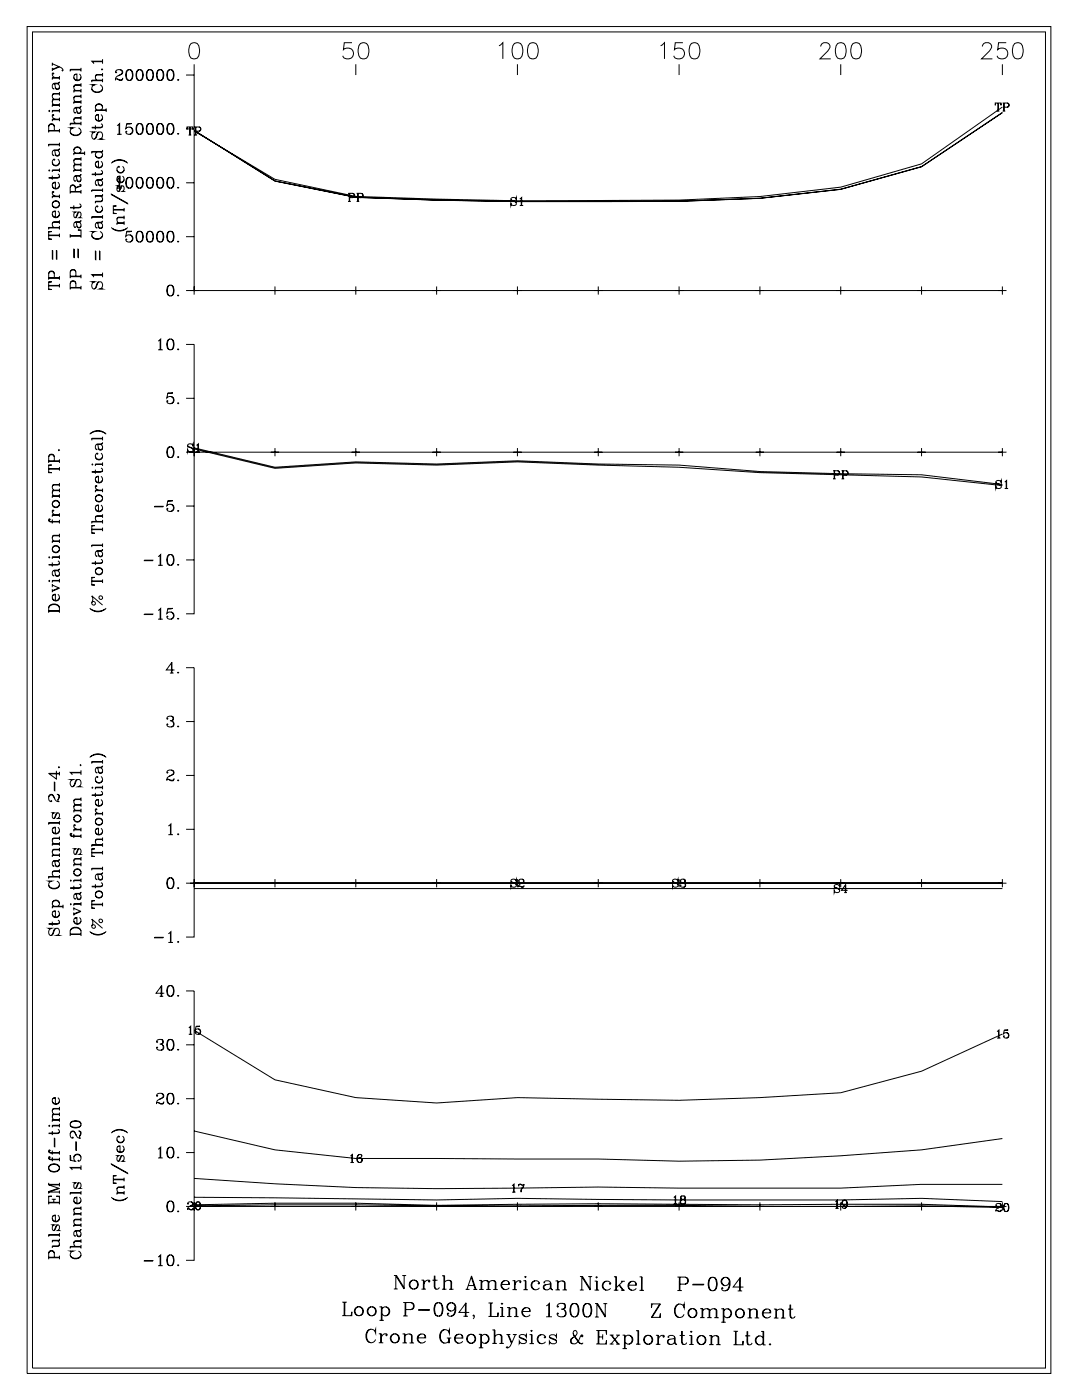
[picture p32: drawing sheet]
<svg xmlns="http://www.w3.org/2000/svg" width="215mm" height="279mm" viewBox="0 0 215 279" stroke-linecap="round" stroke-linejoin="round" font-family="sans-serif">
<g fill="none" stroke="#000" stroke-width=".2">
<path d="M5.4 5.3h204v268.5h-204zM6.5 6.4h201.9v266.3h-201.9zM10.4 12.7l1.4 .6a.84 .84 0 0 1 .8 .7l-.1 .1v-.2M10.4 12.5v.6M10.4 13.5v.6M10.4 15.6h1.4M10.5 14.6l.1 .2 .1-.2-.2-.1a.59 .59 0 0 0 .5 1M10.8 16.7l.3 1 .4 .1a.64 .64 0 0 0 0-1.1M11 17.4a.42 .42 0 0 0 .4 .3 .42 .42 0 0 0 .4-.3M11.6 13.3l-1.2 .5M11.8 19.8h-1.1a.65 .65 0 0 0 0 1.1M11.8 19.9h-1.1l-.3 .3"/>
<path d="M11.8 18.6h-1.1a.66 .66 0 0 0 0 1.2M11.8 18.7h-1.1l-.3 .3M11.8 16.4l-.3 .2h-.7l-.3 .2-.1 .6 .3 .3-.1-.1M11.8 16.3l-.3 .4h-.9M11.8 15.2v.7M11.8 18.3v.7M11.8 19.5v.7M11.8 15.5h-1.4v.4M11.8 13.3l-1.4 .6M14 13.9h2.1M14.7 15.5a.75 .75 0 0 0 .7 .5 .75 .75 0 0 0 .7-.5M14.7 18.1h1.4"/>
<path d="M15.3 14.8l-.5 .2M15.8 14.8a.72 .72 0 0 1 .2 1 .72 .72 0 0 1-1.1 0 .72 .72 0 0 1 .2-1h.2v1.2M16.1 19.1h-1.1a.66 .66 0 0 0 0 1.2M16.1 19.3h-1.1l-.3 .3M16.1 16.9h-1.1a.66 .66 0 0 0 0 1.1M16.1 17h-1.1l-.3 .3M16.1 13.5v.7M16.1 16.6v.7M16.1 17.7v.7M16.1 18.8v.8M16.1 20v.7M16.1 13.8h-2.1v.4"/>
<path d="M16.1 18h-1.4v.4M18.3 17.7a1.22 1.22 0 0 0 2.1 0M18.3 16.1h2.1M18.4 12.3h2M19.9 16.9a.79 .79 0 0 1 .5 .9 .79 .79 0 0 1-.8 .6 .94 .94 0 0 1-1-.2 .94 .94 0 0 1-.2-1l.2-.2-.3-.1h.6l-.3 .1M20.3 13.7l.1 .1-.1 .1zM20.4 14.8h-1.1a.66 .66 0 0 0 0 1.2M20.4 15h-1.1l-.3 .3M20.4 12.2h-2.1l.4 .5M20.4 11.8v.9M20.4 14.5v.8M20.4 15.7v.7"/>
<path d="M20.4 16h-2.1v.4M23.1 14.3l.1 .1h-.2a.74 .74 0 0 1 .8-.5 .74 .74 0 0 1 .7 .6l-.5 .4a1.07 1.07 0 0 0-1 1.1M23.9 13.9l.2 .1a.48 .48 0 0 1 .1 .7l-.7 .4M24.5 15.7l-.4 .2-.8-.2-.3 .1M24.5 15.5l-.3 .5h-.4l-.5-.3M25.7 13.9a.97 .97 0 0 0-.6 1.2l.1 .5a.67 .67 0 0 0 .6 .4 .67 .67 0 0 0 .6-.4 1.82 1.82 0 0 0-.2-1.6 .58 .58 0 0 0-.9 .3 1.26 1.26 0 0 0 .4 1.7M25.9 13.9a1.36 1.36 0 0 1 0 2.1M27.7 13.9a1.16 1.16 0 0 0-.5 1.7 .66 .66 0 0 0 .6 .4 .66 .66 0 0 0 .6-.4 1.71 1.71 0 0 0-.2-1.6 .58 .58 0 0 0-.9 .3 1.25 1.25 0 0 0 .4 1.7M27.9 13.9a1.38 1.38 0 0 1 0 2.1M29.8 13.9a.97 .97 0 0 0-.6 1.2l.1 .5a.67 .67 0 0 0 .6 .4 .67 .67 0 0 0 .6-.4 1.82 1.82 0 0 0-.2-1.6 .58 .58 0 0 0-.9 .3 1.26 1.26 0 0 0 .4 1.7M30 13.9a1.36 1.36 0 0 1 0 2.1M31.8 13.9a1.16 1.16 0 0 0-.5 1.7 .66 .66 0 0 0 .6 .4 .66 .66 0 0 0 .6-.4 1.71 1.71 0 0 0-.2-1.6 .58 .58 0 0 0-.9 .3 1.25 1.25 0 0 0 .4 1.7"/>
<path d="M32 13.9a1.38 1.38 0 0 1 0 2.1M33.9 13.9a.97 .97 0 0 0-.7 1.2l.1 .5a.67 .67 0 0 0 .7 .4 .67 .67 0 0 0 .6-.4 1.82 1.82 0 0 0-.2-1.6 .58 .58 0 0 0-.9 .3 1.26 1.26 0 0 0 .4 1.7M34.1 13.9a1.36 1.36 0 0 1 0 2.1M35.5 15.8l.1 .1-.1 .1zM37.1 15h1.6M38.1 8.7a1.05 1.05 0 0 1 1.5 .4 2.68 2.68 0 0 1-.3 2.5 1.06 1.06 0 0 1-1.5-.5 2.68 2.68 0 0 1 .3-2.4zM38.7 15v42.9h-1.6M38.7 12.8v2.2M70.1 8.5h-1.5l-.2 1.4a1.14 1.14 0 0 1 1.8 0 1.14 1.14 0 0 1-.2 1.7 1.14 1.14 0 0 1-1.7-.5M70.9 12.8v2.2M71.8 8.7a1.05 1.05 0 0 1 1.6 .4 2.68 2.68 0 0 1-.3 2.5 1.06 1.06 0 0 1-1.6-.5 2.68 2.68 0 0 1 .3-2.4zM99.4 9.1l.8-.6v3.2"/>
<path d="M102.5 8.7a1.05 1.05 0 0 1 1.5 .4 2.68 2.68 0 0 1-.3 2.5 1.06 1.06 0 0 1-1.5-.5 2.68 2.68 0 0 1 .3-2.4zM103.1 12.8v2.2M105.6 8.7a1.04 1.04 0 0 1 1.5 .4 2.65 2.65 0 0 1-.3 2.5 1.05 1.05 0 0 1-1.5-.5 2.7 2.7 0 0 1 .3-2.4zM131.7 9.1l.7-.6v3.2M135.3 12.8v2.2M136.1 8.5h-1.5l-.2 1.4a1.14 1.14 0 0 1 1.7 0 1.14 1.14 0 0 1-.2 1.7 1.14 1.14 0 0 1-1.6-.5M137.8 8.7a1.04 1.04 0 0 1 1.5 .4 2.65 2.65 0 0 1-.3 2.5 1.05 1.05 0 0 1-1.5-.5 2.7 2.7 0 0 1 .3-2.4zM163.6 9.3a.81 .81 0 0 1 .6-.8h.6a.79 .79 0 0 1 .5 1.2l-1.9 2h2.2M166.9 8.7a1.05 1.05 0 0 1 1.6 .4 2.68 2.68 0 0 1-.3 2.5 1.06 1.06 0 0 1-1.6-.5 2.68 2.68 0 0 1 .3-2.4zM167.6 12.8v2.2M170 8.7a1.04 1.04 0 0 1 1.5 .4 2.65 2.65 0 0 1-.3 2.5 1.05 1.05 0 0 1-1.5-.5 2.7 2.7 0 0 1 .3-2.4zM195.8 9.3a.81 .81 0 0 1 .6-.8h.6a.79 .79 0 0 1 .5 1.2l-1.9 2h2.2"/>
<path d="M199.8 12.8v2.2M200.5 8.5h-1.5l-.2 1.4a1.14 1.14 0 0 1 1.8 0 1.14 1.14 0 0 1-.2 1.7 1.14 1.14 0 0 1-1.7-.5M202.2 8.7a1.04 1.04 0 0 1 1.6 .4 2.65 2.65 0 0 1-.3 2.5 1.05 1.05 0 0 1-1.6-.5 2.7 2.7 0 0 1 .3-2.4zM9.7 34h.2l-.1 .1zM9.7 25.2a.58 .58 0 0 1 .6-.4 .58 .58 0 0 1 .5 .4M9.7 22.1l.1-.1 .1 .1zM9.7 28.9h2.1M9.7 26.1h2.1M9.7 26h2.1M10.4 37a.75 .75 0 0 0 .7 .6 .75 .75 0 0 0 .7-.6M10.4 32.4a.75 .75 0 0 0 .7 .6 .75 .75 0 0 0 .7-.6M10.4 39.2h1.4"/>
<path d="M10.4 35v.8M10.4 34h1.4M10.4 23.9h1.4M10.4 22.1h1.4M10.4 21h1.4M10.5 38.3l.1 .1 .1-.1-.2-.1a.59 .59 0 0 0 .5 .9M10.5 22.9h.2l-.2-.1a.59 .59 0 0 0 .5 1M10.8 30l.3 1 .4 .1a.65 .65 0 0 0 0-1.1M10.8 26v-.8a.56 .56 0 0 0-.5-.5 .56 .56 0 0 0-.6 .5v1.2M11 36.4l-.5 .1M11 30.7a.42 .42 0 0 0 .4 .3 .42 .42 0 0 0 .4-.3M11.5 36.3a.72 .72 0 0 1 .2 1.1 .72 .72 0 0 1-1.1 0 .72 .72 0 0 1 .2-1.1h.2v1.3"/>
<path d="M11.5 34.7a.43 .43 0 0 1 .2 .7l-2 .1M11.5 31.7a.72 .72 0 0 1 .2 1.1 .72 .72 0 0 1-1.1 0 .72 .72 0 0 1 .2-1.1v.2l-.1-.1M11.8 35.2l-.4 .2h-1.7M11.8 29.7l-.3 .2-.9 .1a.7 .7 0 0 0-.1 .9l.2 .1-.1-.1M11.8 29.6l-.3 .4h-.9M11.8 20.6v.7M11.8 21.7v.7M11.8 23.4v.8M11.8 25.7v.7M11.8 28.5v.7M11.8 33.6v.7M11.8 38.8v.7"/>
<path d="M11.8 28.8h-2.1v.4M11.8 39.1h-1.4v.4M11.8 20.9h-1.4v.4M11.8 22h-1.4v.4M11.8 23.8h-1.4v.4M11.8 33.9h-1.4v.4M14 37.4l.1-.2a.51 .51 0 0 1 .5-.2 .51 .51 0 0 1 .4 .4M14 26.3a1.22 1.22 0 0 0 2.1 0M14 38.3h2.1M14 38.2h2.1M14 24.7h2.1M14.7 29.9a.75 .75 0 0 1 .7-.5 .75 .75 0 0 1 .7 .5"/>
<path d="M14.7 34h1.4M14.7 30.6h2.2M14.7 20.4h1.4M15 38.2l-.1-1.2a.49 .49 0 0 0-.8 0l-.1 1.6M15 30.5a.69 .69 0 0 1-.1-1 .69 .69 0 0 1 1 0 .69 .69 0 0 1-.1 1M15.1 35.1l.3 1 .4 .1a.65 .65 0 0 0 0-1.1M15.1 21.5l.3 1 .4 .1a.64 .64 0 0 0 0-1.1M15.3 35.8a.42 .42 0 0 0 .4 .3 .42 .42 0 0 0 .4-.3M15.3 22.2a.42 .42 0 0 0 .4 .3 .42 .42 0 0 0 .4-.3M15.6 25.5a.79 .79 0 0 1 .5 .9 .79 .79 0 0 1-.8 .6 .94 .94 0 0 1-1-.2 .94 .94 0 0 1-.2-1l.2-.2-.3-.1h.6l-.3 .1M15.8 36.7l.3 .1-.1 .4-.9 .3M15.9 36.7l.1 .2-.8 .5-.2 .3"/>
<path d="M16.1 34.8l-.3 .2h-.7l-.3 .2-.1 .6 .3 .3-.1-.1M16.1 34.7l-.1 .3-.2 .1h-.9M16.1 32.8h-1.1a.66 .66 0 0 0 0 1.1M16.1 32.9h-1.1l-.3 .3M16.1 31.6h-1.1a.66 .66 0 0 0 0 1.2M16.1 31.7h-1.1l-.3 .3M16.1 23.4h-1.1a.66 .66 0 0 0 0 1.2M16.1 23.5h-1.1l-.3 .4M16.1 21.2l-.3 .2h-.7l-.3 .2-.1 .6 .3 .3-.1-.1M16.1 21.1l-.3 .4h-.9M16.1 33.9h-1.4v.4M16.1 23.1v.8"/>
<path d="M16.1 24.3v.7M16.1 31.3v.7M16.1 32.4v.8M16.1 33.6v.7M16.1 37.9v.7M16.1 24.6h-2.1v.4M16.1 20.3h-1.4v.4M16.9 30.5h-2.2v.4M16.9 30.2v.7M18.3 38h2.1M19 32.9a.75 .75 0 0 0 .7 .5 .75 .75 0 0 0 .7-.5M19 30.9a.75 .75 0 0 0 .7 .5 .75 .75 0 0 0 .7-.5"/>
<path d="M19 23.5a.75 .75 0 0 0 .7 .6 .75 .75 0 0 0 .7-.6M19 21.3a.75 .75 0 0 1 .7-.5 .75 .75 0 0 1 .7 .5M19 22h2.2M19 25v.8M19 34.3v.8M19.3 30.3a.68 .68 0 0 0-.1 1 .68 .68 0 0 0 1 0 .68 .68 0 0 0-.1-1M19.3 21.9a.69 .69 0 0 1-.1-1 .69 .69 0 0 1 1 0 .69 .69 0 0 1-.1 1M19.4 35.9l.3 1 .4 .1a.64 .64 0 0 0 0-1.1M19.6 36.6a.42 .42 0 0 0 .4 .4 .42 .42 0 0 0 .4-.4M19.6 32.2l-.5 .1M19.6 22.9l-.5 .1M19.7 26.3l-.6 1.2-.3 .2a.73 .73 0 0 1-.5-.7 .73 .73 0 0 1 .6-.7h-.6l.3 .1"/>
<path d="M20.1 39.1a.65 .65 0 0 1 0 1.1h-1.1M20.1 34a.43 .43 0 0 1 .2 .7l-2 .1M20.1 32.1a.72 .72 0 0 1 .2 1.1 .72 .72 0 0 1-1.1 0 .72 .72 0 0 1 .2-1.1h.2v1.3M20.1 27.6l.3 .1h-.6a.8 .8 0 0 0 .6-.6 .8 .8 0 0 0-.3-.8h-.4l-.3 .2-.6 1.2M20.1 24.7a.42 .42 0 0 1 .2 .7l-2 .1M20.1 22.8a.72 .72 0 0 1 .2 1.1 .72 .72 0 0 1-1.1 0 .72 .72 0 0 1 .2-1.1h.2v1.3M20.4 39.8l-.3 .3h-1.1v.4M20.4 35.6l-.3 .2h-.7l-.3 .2-.1 .6 .3 .3-.1-.1M20.4 35.5l-.1 .3-.2 .1h-.9M20.4 34.5l-.4 .2h-1.7M20.4 25.2l-.4 .2h-1.7M20.4 38.7v.4h-1.4"/>
<path d="M20.4 29.9v.4h-2.1M20.4 37.6v.7M20.4 30.2h-2.1v.4M20.4 37.9h-2.1v.4M20.4 39h-1.4v.4M21.2 21.9h-2.2v.4M21.2 21.6v.7M22.2 38.7l3.3 1.9zM22.2 32.5a2.2 2.2 0 0 1 3.3 0M22.4 32.3l.4-.2a2.64 2.64 0 0 1 2.4 .2M23.3 35.8a.75 .75 0 0 0 .7 .5 .75 .75 0 0 0 .7-.5M23.3 33.9a.75 .75 0 0 0 .7 .5 .75 .75 0 0 0 .7-.5"/>
<path d="M23.3 35.8l.5-.4v2.1M23.3 25l.5-.4v2.2M23.3 37.5h.9M23.3 26.8h.9M23.7 24.7v2.1M23.7 35.5v2M23.9 35.2l-.5 .1M24.3 37l-.6 1.2h-.2l-.2-.3 .1-.7 .3-.2h-.4l.2 .2M24.4 35.1a.72 .72 0 0 1 .2 1.1 .72 .72 0 0 1-1.1 0 .72 .72 0 0 1 .2-1.1h.2v1.2M24.4 33.2a.72 .72 0 0 1 .2 1 .72 .72 0 0 1-1.1 0 .72 .72 0 0 1 .2-1l.1 .1h-.2M24.5 38.1l.2 .1h-.4l.4-.4v-.4l-.2-.4h-.3l-.6 1.2M25.3 24.7l1-.1h-1l-.2 1a.77 .77 0 0 1 1.1-.2 .77 .77 0 0 1 0 1.2 .77 .77 0 0 1-1.1-.2l.1-.2 .1 .1-.1 .1"/>
<path d="M25.7 35.4a.97 .97 0 0 0-.6 1.2l.1 .5a.67 .67 0 0 0 .6 .4 .67 .67 0 0 0 .6-.4 1.82 1.82 0 0 0-.2-1.6 .58 .58 0 0 0-.9 .3 1.26 1.26 0 0 0 .4 1.7M25.9 35.4a1.36 1.36 0 0 1 0 2.1M25.9 25.3a.75 .75 0 0 1 .5 .8 .75 .75 0 0 1-.5 .7M27.7 35.4a1.16 1.16 0 0 0-.5 1.7 .66 .66 0 0 0 .6 .4 .66 .66 0 0 0 .6-.4 1.71 1.71 0 0 0-.2-1.6 .58 .58 0 0 0-.9 .3 1.25 1.25 0 0 0 .4 1.7M27.7 24.6a1.16 1.16 0 0 0-.5 1.8 .66 .66 0 0 0 .6 .4 .66 .66 0 0 0 .6-.4 1.71 1.71 0 0 0-.2-1.7 .58 .58 0 0 0-.9 .3 1.25 1.25 0 0 0 .4 1.8M27.9 35.4a1.38 1.38 0 0 1 0 2.1M27.9 24.6a1.38 1.38 0 0 1 0 2.2M29.8 35.4a.97 .97 0 0 0-.6 1.2l.1 .5a.67 .67 0 0 0 .6 .4 .67 .67 0 0 0 .6-.4 1.82 1.82 0 0 0-.2-1.6 .58 .58 0 0 0-.9 .3 1.26 1.26 0 0 0 .4 1.7M29.8 24.6a.97 .97 0 0 0-.6 1.2l.1 .6a.67 .67 0 0 0 .6 .4 .67 .67 0 0 0 .6-.4 1.82 1.82 0 0 0-.2-1.7 .58 .58 0 0 0-.9 .3 1.26 1.26 0 0 0 .4 1.8M30 35.4a1.36 1.36 0 0 1 0 2.1M30 24.6a1.36 1.36 0 0 1 0 2.2M31.8 35.4a1.16 1.16 0 0 0-.5 1.7 .66 .66 0 0 0 .6 .4 .66 .66 0 0 0 .6-.4 1.71 1.71 0 0 0-.2-1.6 .58 .58 0 0 0-.9 .3 1.25 1.25 0 0 0 .4 1.7"/>
<path d="M31.8 24.6a1.16 1.16 0 0 0-.5 1.8 .66 .66 0 0 0 .6 .4 .66 .66 0 0 0 .6-.4 1.71 1.71 0 0 0-.2-1.7 .58 .58 0 0 0-.9 .3 1.25 1.25 0 0 0 .4 1.8M32 35.4a1.38 1.38 0 0 1 0 2.1M32 24.6a1.38 1.38 0 0 1 0 2.2M33.9 35.4a.97 .97 0 0 0-.7 1.2l.1 .5a.67 .67 0 0 0 .7 .4 .67 .67 0 0 0 .6-.4 1.82 1.82 0 0 0-.2-1.6 .58 .58 0 0 0-.9 .3 1.26 1.26 0 0 0 .4 1.7M33.9 24.6a.97 .97 0 0 0-.7 1.2l.1 .6a.67 .67 0 0 0 .7 .4 .67 .67 0 0 0 .6-.4 1.82 1.82 0 0 0-.2-1.7 .58 .58 0 0 0-.9 .3 1.26 1.26 0 0 0 .4 1.8M34.1 35.4a1.36 1.36 0 0 1 0 2.1M34.1 24.6a1.36 1.36 0 0 1 0 2.2M35.5 37.3l.1 .1-.1 .1zM35.5 26.6l.1 .1-.1 .1zM37.1 36.4h1.6M37.1 25.7h1.6M37.4 25.3l-.1 .5v-.5h1.1v.5v-.5"/>
<path d="M37.6 26.9h.5M37.8 25.3v1.6M37.9 25.3v1.6M38.7 25.3h.9l.4 .3-.1 .5h-.9M38.7 26.9h.6M39 25.3v1.6M39.6 25.3l.4 .3-.1 .4-.3 .1M69.4 38.5h.9a.43 .43 0 0 1 .4 .5 .43 .43 0 0 1-.4 .4h-.6M69.6 38.5v1.6M69.7 38.5v1.6M70.3 38.5l.3 .4-.1 .3-.2 .2M71.1 38.5h.9a.43 .43 0 0 1 .4 .5 .43 .43 0 0 1-.4 .4h-.6"/>
<path d="M71.3 38.5v1.6M71.4 38.5v1.6M72 38.5l.3 .4-.1 .3-.2 .2M101.8 39.7l.9 .5a.52 .52 0 0 1-.2 .8 .52 .52 0 0 1-.7-.5v.5l.1-.3M102.8 39.6l.1-.2v.4a.55 .55 0 0 0-.5-.4 .55 .55 0 0 0-.6 .3l.2 .3 .9 .4M103.6 39.7l.4-.3v1.6M103.9 39.4v1.6M198.4 20.5v.5v-.5h1.1v.5l-.1-.5M198.7 22.1h.5M198.9 20.5v1.6M199 20.5v1.6M199.8 21.3l-16.1 11.4-16.1 4.6-16.2 1.9-16.1 .7-32.2 .1-16.1-.3-16.1-.5-16.1-3.5-16.1-9.6"/>
<path d="M199.8 22.5l-16.1 10.7-16.1 4.5-16.2 1.8-16.1 .6a1154.2 1154.2 0 0 1-64.4-.8l-16.1-3.2-16.1-10.1M199.8 22.4l-16.1 10.8-16.1 4.5-16.2 1.8-16.1 .6a1149.7 1149.7 0 0 1-64.4-.8l-16.1-3.2-16.1-10.1M199.8 20.5h.9l.4 .3-.1 .5-.9 .1M199.8 22.1h.6M200 20.5v1.6M200.1 20.5v1.6M200.7 20.5l.3 .3v.4l-.3 .2M9.7 56.3l.6-.1h-.6v1.5h.6l-.6-.1M9.7 54.5a.58 .58 0 0 1 .6-.4 .58 .58 0 0 1 .5 .4M9.7 46.2h.6h-.6v1.5h.6l-.6-.1M9.7 57h2.1M9.7 56.9h2.1"/>
<path d="M9.7 55.5h2.1M9.7 55.4h2.1M9.7 47h2.1M9.7 46.9h2.1M9.7 45.4h2.1M10.4 49.9l.1 1.8zM10.4 42.8a.75 .75 0 0 0 .7 .5 .75 .75 0 0 0 .7-.5M10.4 40.8a.72 .72 0 0 0 1.1 .5 .72 .72 0 0 0 0-1.2 .72 .72 0 0 0-1.1 .5 .73 .73 0 0 0 .6 .7 .73 .73 0 0 0 .8-.5M10.4 40.6a.75 .75 0 0 1 .7-.5 .75 .75 0 0 1 .7 .5M10.8 55.4v-.9a.56 .56 0 0 0-.5-.5 .56 .56 0 0 0-.6 .5v1.3M11 42.2l-.5 .1M11.2 49.9l.1 1.8z"/>
<path d="M11.5 42.1a.72 .72 0 0 1 .2 1 .72 .72 0 0 1-1.1 0 .72 .72 0 0 1 .2-1h.2v1.2M11.8 44.2h-1.1a.66 .66 0 0 0 0 1.1M11.8 44.3h-1.1l-.3 .3M11.8 43.9v.7M11.8 45v.7M11.8 46.6v.7M11.8 55v.8M11.8 56.6v.7M11.8 45.3h-2.1v.4M14 56.5a.59 .59 0 0 1 .6-.4 .59 .59 0 0 1 .5 .4M14 54.2a.59 .59 0 0 1 .6-.4 .59 .59 0 0 1 .5 .4M14 47h2.1"/>
<path d="M14 57.4h2.1M14 57.3h2.1M14 55.1h2.1M14 55h2.1M14 47.1h2.1M14 46.7v.7M14.7 49.6l.1 1.8zM14.7 40.9v.9M15.1 57.3v-.8a.57 .57 0 0 0-.5-.6 .57 .57 0 0 0-.6 .6v1.2M15.1 55v-.8a.57 .57 0 0 0-.5-.5 .57 .57 0 0 0-.6 .5v1.3M15.1 44.3l.3 1 .4 .1a.65 .65 0 0 0 0-1.1M15.3 45a.42 .42 0 0 0 .4 .3 .42 .42 0 0 0 .4-.3"/>
<path d="M15.5 49.6l.1 1.8zM15.7 42.3l-.6 1.1h-.2l-.2-.3 .1-.6 .3-.2h-.4l.2 .1M15.8 40.6a.43 .43 0 0 1 .2 .7l-2 .1M15.9 43.3l.2 .1h-.4l.4-.4v-.4l-.2-.3h-.3l-.6 1.1M16.1 45.9l-.6-.1h.6v1.6M16.1 44l-.3 .2h-.7l-.3 .2-.1 .6 .3 .3-.1-.1M16.1 43.9l-.1 .3-.2 .1h-.9M16.1 41.1l-.4 .2h-1.7M16.1 54.7v.8M16.1 57v.7M18.3 47a1.22 1.22 0 0 0 2.1 0M18.3 43.3h2.1"/>
<path d="M18.4 54.8h2M19 50l.1 1.8zM19 41.8a.75 .75 0 0 0 .7 .5 .75 .75 0 0 0 .7-.5M19.4 44.4l.3 1 .4 .1a.64 .64 0 0 0 0-1.1M19.6 45.1a.42 .42 0 0 0 .4 .3 .42 .42 0 0 0 .4-.3M19.7 56.2l-.6 1.2-.3 .2a.73 .73 0 0 1-.5-.8 .73 .73 0 0 1 .6-.6h-.6l.3 .1M19.8 50l.1 1.8zM19.9 46.2a.79 .79 0 0 1 .5 .9 .79 .79 0 0 1-.8 .6 .94 .94 0 0 1-1-.2 .94 .94 0 0 1-.2-1l.2-.3h-.3h.6h-.3M20.1 57.5l.3 .1h-.6a.8 .8 0 0 0 .6-.6 .8 .8 0 0 0-.3-.8h-.4l-.3 .2-.6 1.2M20.1 41a.71 .71 0 0 1 .2 1.1 .71 .71 0 0 1-1.1 0 .71 .71 0 0 1 .2-1.1v.2l-.1-.1M20.4 54.7h-2.1l.4 .5M20.4 44.1l-.3 .2h-.7l-.3 .2-.1 .6 .3 .3-.1-.1"/>
<path d="M20.4 44l-.3 .4h-.9M20.4 42.9v.7M20.4 54.3v.9M20.4 43.2h-2.1v.4M22.2 45.3a2.22 2.22 0 0 0 3.3 0M22.4 45.5l.4 .2a2.64 2.64 0 0 0 2.4-.2M22.6 41.1l.6-.1h-.6v1.6h.6l-.6-.1M22.6 41.9h2.1M22.6 41.8h2.1M23.3 44.5h1.4M24.7 43.3h-1.1a.65 .65 0 0 0 0 1.1M24.7 43.4h-1.1l-.3 .3"/>
<path d="M24.7 44.4h-1.4v.4M24.7 41.4v.8M24.7 43v.7M24.7 44.1v.7M25.3 46.2l1-.1h-1l-.2 1a.77 .77 0 0 1 1.1-.2 .77 .77 0 0 1 0 1.2 .77 .77 0 0 1-1.1-.3l.1-.2 .1 .1-.1 .1M25.9 46.8a.75 .75 0 0 1 .5 .7 .75 .75 0 0 1-.5 .7M27.7 46.1a1.16 1.16 0 0 0-.5 1.7 .66 .66 0 0 0 .6 .5 .66 .66 0 0 0 .6-.5 1.71 1.71 0 0 0-.2-1.6 .58 .58 0 0 0-.9 .3 1.25 1.25 0 0 0 .4 1.7M27.9 46.1a1.38 1.38 0 0 1 0 2.1M29.8 46.1a.97 .97 0 0 0-.6 1.2l.1 .5a.67 .67 0 0 0 .6 .5 .67 .67 0 0 0 .6-.5 1.82 1.82 0 0 0-.2-1.6 .58 .58 0 0 0-.9 .3 1.26 1.26 0 0 0 .4 1.7M30 46.1a1.36 1.36 0 0 1 0 2.1M31.8 46.1a1.16 1.16 0 0 0-.5 1.7 .66 .66 0 0 0 .6 .5 .66 .66 0 0 0 .6-.5 1.71 1.71 0 0 0-.2-1.6 .58 .58 0 0 0-.9 .3 1.25 1.25 0 0 0 .4 1.7M32 46.1a1.38 1.38 0 0 1 0 2.1"/>
<path d="M33.9 56.8a.97 .97 0 0 0-.7 1.3l.1 .5a.67 .67 0 0 0 .7 .4 .67 .67 0 0 0 .6-.4 1.82 1.82 0 0 0-.2-1.7 .58 .58 0 0 0-.9 .3 1.26 1.26 0 0 0 .4 1.8M33.9 46.1a.97 .97 0 0 0-.7 1.2l.1 .5a.67 .67 0 0 0 .7 .5 .67 .67 0 0 0 .6-.5 1.82 1.82 0 0 0-.2-1.6 .58 .58 0 0 0-.9 .3 1.26 1.26 0 0 0 .4 1.7M34.1 56.8a1.36 1.36 0 0 1 0 2.2M34.1 46.1a1.36 1.36 0 0 1 0 2.1M35.5 58.8l.1 .1-.1 .1zM35.5 48l.1 .1-.1 .1zM37.1 47.2h1.6M37.9 57.9h1.6M38.7 57.9h161.1M38.7 57.1v1.6M54 57.9h1.6M54.8 57.1v1.6"/>
<path d="M69.4 40.1h.5M70.1 57.9h1.6M70.9 57.1v1.6M71.1 40.1h.5M86.2 57.9h1.6M87 57.1v1.6M102.3 57.9h1.6M103.1 57.1v1.6M103.6 41h.7M118.4 57.9h1.7M119.2 57.1v1.6M134.5 57.9h1.7"/>
<path d="M135.3 57.1v1.6M150.6 57.9h1.7M151.4 57.1v1.6M166.7 57.9h1.7M167.6 57.1v1.6M182.8 57.9h1.7M183.7 57.1v1.6M199 57.9h1.6M199.8 57.1v1.6M31.5 68l.5-.4v2.1M31.5 69.7h.9M31.9 67.7v2"/>
<path d="M33.5 78.4l1-.1h-1l-.3 1a.77 .77 0 0 1 1.2-.2 .77 .77 0 0 1 0 1.2 .77 .77 0 0 1-1.2-.2l.1-.2h.2l-.2 .2M33.9 67.6a.97 .97 0 0 0-.7 1.2l.1 .5a.67 .67 0 0 0 .7 .4 .67 .67 0 0 0 .6-.4 1.82 1.82 0 0 0-.2-1.6 .58 .58 0 0 0-.9 .3 1.26 1.26 0 0 0 .4 1.7M34.1 79a.75 .75 0 0 1 .5 .7 .75 .75 0 0 1-.5 .8M34.1 67.6a1.36 1.36 0 0 1 0 2.1M35.5 69.5l.1 .1-.1 .1zM37.1 68.7h1.6v53.6h-1.6M37.1 79.4h1.6M9.7 92.8l.6-.1h-.6v1.5h.6l-.6-.1M9.7 91.1a.58 .58 0 0 1 .6-.5 .58 .58 0 0 1 .5 .5M9.7 93.5h2.1M9.7 93.4h2.1M9.7 92h2.1"/>
<path d="M9.7 91.9h2.1M10.4 98.9h1.4M10.8 91.9v-.8a.56 .56 0 0 0-.5-.6 .56 .56 0 0 0-.6 .6v1.2M11.7 89.6l.1 .1-.1 .1zM11.8 97.7h-1.1a.66 .66 0 0 0 0 1.1M11.8 97.8h-1.1l-.3 .3M11.8 96.6h-1.1a.66 .66 0 0 0 0 1.1M11.8 96.7h-1.1l-.3 .3M11.8 91.6v.7M11.8 93.1v.7M11.8 96.3v.7M11.8 97.4v.7"/>
<path d="M11.8 98.5v.7M11.8 98.8h-1.4v.4M17.9 86.6a2.2 2.2 0 0 1 3.3 0M18.1 86.3l.4-.2a2.67 2.67 0 0 1 2.5 .2M18.3 87.5h2.1M18.4 92.5v.2l-.1-.1zM19 99.4a.72 .72 0 0 0 1.1 .5 .72 .72 0 0 0 0-1.2 .72 .72 0 0 0-1.1 .5 .73 .73 0 0 0 .6 .7 .73 .73 0 0 0 .8-.5M19 99.2a.75 .75 0 0 1 .7-.5 .75 .75 0 0 1 .7 .5M19 95.6a.75 .75 0 0 0 .7 .6 .75 .75 0 0 0 .7-.6M19 91.1a.76 .76 0 0 0 .7 .5 .76 .76 0 0 0 .7-.5M19 93.6v.8M19 97.8h1.4"/>
<path d="M19 92.6h1.4M19.1 96.9h.2l-.2-.1a.59 .59 0 0 0 .5 .9M19.4 88.6l.3 1 .4 .1a.64 .64 0 0 0 0-1.1M19.6 95l-.5 .1M19.6 89.3a.42 .42 0 0 0 .4 .3 .42 .42 0 0 0 .4-.3M20.1 94.9a.72 .72 0 0 1 .2 1.1 .72 .72 0 0 1-1.1 0 .72 .72 0 0 1 .2-1.1h.2v1.3M20.1 93.3a.43 .43 0 0 1 .2 .7l-2 .1M20.1 90.3a.72 .72 0 0 1 .2 1.1 .72 .72 0 0 1-1.1 0 .72 .72 0 0 1 .2-1.1l.1 .1h-.2M20.4 93.8l-.4 .2h-1.7M20.4 88.3l-.3 .2-.9 .1a.7 .7 0 0 0-.1 .9l.2 .1-.1-.1M20.4 88.2l-.1 .3-.2 .1h-.9M20.4 87.1v.7"/>
<path d="M20.4 92.2v.7M20.4 97.4v.7M20.4 87.4h-2.1v.4M20.4 92.5h-1.4v.4M20.4 97.7h-1.4v.4M33.5 99.9l1-.1h-1l-.3 1a.77 .77 0 0 1 1.2-.2 .77 .77 0 0 1 0 1.2 .77 .77 0 0 1-1.2-.3l.1-.2 .2 .1-.2 .1M33.9 89.1a.97 .97 0 0 0-.7 1.2l.1 .5a.67 .67 0 0 0 .7 .4 .67 .67 0 0 0 .6-.4 1.82 1.82 0 0 0-.2-1.6 .58 .58 0 0 0-.9 .3 1.26 1.26 0 0 0 .4 1.7M34.1 89.1a1.36 1.36 0 0 1 0 2.1M35.5 91l.1 .1-.1 .1zM35.5 80.3l.1 .1-.1 .1zM37.1 90.1h2.4M37.4 88.8l.9 .5a.52 .52 0 0 1-.2 .8 .52 .52 0 0 1-.7-.5v.5l.1-.3"/>
<path d="M38.4 88.7l.1-.2v.4a.55 .55 0 0 0-.5-.4 .55 .55 0 0 0-.6 .3l.1 .3 1 .4M38.7 89.5l16.1 3.8 16.1-1 16.1 .4 16.1-.6 16.1 .6 16.1 .4 16.1 1.1 32.3 .9 16.1 1.7M38.7 90.1h161.1M38.7 90.9v-1.6l16.1 3.8 16.1-1 16.1 .4 16.1-.7 16.1 .7 16.1 .2 16.1 1.3 16.2 .4 16.1 .2 16.1 2M39.2 88.8l.3-.3v1.6M39.2 90.1h.6M39.5 88.5v1.6M54 90.1h1.6M54.8 89.3v1.6M70.1 90.1h1.6M70.9 89.3v1.6M86.2 90.1h1.6"/>
<path d="M87 89.3v1.6M102.3 90.1h1.6M103.1 89.3v1.6M118.4 90.1h1.7M119.2 89.3v1.6M134.5 90.1h1.7M135.3 89.3v1.6M150.6 90.1h1.7M151.4 89.3v1.6M166 93.8h.9a.42 .42 0 0 1 .4 .5 .42 .42 0 0 1-.4 .4h-.6M166 95.4h.6M166.3 93.8v1.6"/>
<path d="M166.7 90.1h1.7M166.9 93.8l.3 .3v.4l-.3 .2M167.6 89.3v1.6M167.7 93.8h.9a.42 .42 0 0 1 .4 .5 .42 .42 0 0 1-.4 .4h-.6M167.7 95.4h.5M167.9 93.8v1.6M168 93.8v1.6M168.6 93.8l.3 .3v.4l-.3 .2M182.8 90.1h1.7M183.7 89.3v1.6M198.5 96.1l.9 .5a.52 .52 0 0 1-.2 .9 .52 .52 0 0 1-.7-.6v.5v-.3M199 90.1h1.6"/>
<path d="M199.5 96v-.2v.4a.55 .55 0 0 0-.5-.4 .55 .55 0 0 0-.5 .3l.1 .3 .9 .4M199.8 89.3v1.6M200.2 96.1l.4-.3v1.6M200.2 97.4h.7M200.5 95.8v1.6M9.7 115.8h.2l-.1 .1zM9.7 111.1h.2l-.1 .1zM9.7 103.7l.3 .2h1.8M9.8 103.5h.2l-.1-.1-.2 .1 .1 .4 .2 .1h1.8M10.4 119.2a.75 .75 0 0 0 .7 .5 .75 .75 0 0 0 .7-.5M10.4 109.6a.72 .72 0 0 0 1.1 .5 .72 .72 0 0 0 0-1.3 .72 .72 0 0 0-1.1 .5 .73 .73 0 0 0 .6 .8 .73 .73 0 0 0 .8-.5M10.4 109.3a.75 .75 0 0 1 .7-.5 .75 .75 0 0 1 .7 .5"/>
<path d="M10.4 100.6a.72 .72 0 0 0 1.1 .5 .72 .72 0 0 0 0-1.3 .72 .72 0 0 0-1.1 .6 .73 .73 0 0 0 .6 .7 .73 .73 0 0 0 .8-.5M10.4 100.4a.75 .75 0 0 1 .7-.6 .75 .75 0 0 1 .7 .6M10.4 103.5v.8M10.4 112.1v.8M10.4 116.4v.6M10.4 117.4v.6M10.4 116.6l1.4 .6-1.4 .6M10.4 115.8h1.4M10.4 111.1h1.4M10.4 107.9h1.4M10.4 102.7h1.4M10.5 101.8h.2l-.2-.1a.59 .59 0 0 0 .5 .9"/>
<path d="M10.8 113.7l.3 1.1 .4 .1a.65 .65 0 0 0 0-1.2M11 118.6l-.5 .1M11 114.5a.42 .42 0 0 0 .4 .3 .42 .42 0 0 0 .4-.3M11.5 118.5a.72 .72 0 0 1 .2 1 .72 .72 0 0 1-1.1 0 .72 .72 0 0 1 .2-1h.2v1.2M11.5 111.8a.44 .44 0 0 1 .2 .7l-2 .1M11.6 117.2l-1.2 .5M11.8 113.4l-.3 .2-.9 .1a.7 .7 0 0 0-.1 1l.2 .1-.1-.1M11.8 113.3l-.3 .4h-.9M11.8 112.3l-.4 .2h-1.7M11.8 106.7h-1.1a.66 .66 0 0 0 0 1.1M11.8 106.8h-1.1l-.3 .3M11.8 102.3v.7"/>
<path d="M11.8 103.6v.7M11.8 106.4v.7M11.8 107.5v.7M11.8 110.7v.7M11.8 115.4v.7M11.8 102.6h-1.4v.4M11.8 107.8h-1.4v.4M11.8 111h-1.4v.4M11.8 115.7h-1.4v.4M18.3 115.2l.6-.1h-.6v1.5h.6l-.6-.1M18.3 104.8h.6h-.6v1.5h.6l-.6-.1M18.3 115.8h2.1"/>
<path d="M18.3 115.9h2.1M18.3 108.7h2.1M18.3 105.6h2.1M18.3 105.5h2.1M18.3 104h2.1M19 114a.72 .72 0 0 0 1.1 .5 .72 .72 0 0 0 0-1.3 .72 .72 0 0 0-1.1 .5 .73 .73 0 0 0 .6 .8 .73 .73 0 0 0 .8-.5M19 113.7a.75 .75 0 0 1 .7-.5 .75 .75 0 0 1 .7 .5M19 101.4a.75 .75 0 0 0 .7 .5 .75 .75 0 0 0 .7-.5M19 111.8v.8M19.4 109.9l.3 1 .4 .1a.64 .64 0 0 0 0-1.1M19.6 110.6a.42 .42 0 0 0 .4 .3 .42 .42 0 0 0 .4-.3M19.6 100.8l-.5 .1"/>
<path d="M20.1 111.5a.43 .43 0 0 1 .2 .7l-2 .1M20.1 100.7a.72 .72 0 0 1 .2 1 .72 .72 0 0 1-1.1 0 .72 .72 0 0 1 .2-1h.2v1.2M20.4 112l-.4 .2h-1.7M20.4 109.6l-.3 .2-.9 .1a.69 .69 0 0 0-.1 .9l.2 .1-.1-.1M20.4 109.5l-.1 .3-.2 .1h-.9M20.4 102.8h-1.1a.66 .66 0 0 0 0 1.1M20.4 102.9h-1.1l-.3 .3M20.4 102.5v.7M20.4 103.6v.7M20.4 105.2v.7M20.4 108.3v.7M20.4 115.5v.7"/>
<path d="M20.4 103.9h-2.1v.4M20.4 108.6h-2.1v.4M28.8 111.7l1.7 .1zM30.8 100.9l1.7 .1zM31.5 110.9l.5-.4v2.2M31.5 112.7h.9M31.9 110.6v2.1M33.9 110.5a.97 .97 0 0 0-.7 1.3l.1 .5a.67 .67 0 0 0 .7 .4 .67 .67 0 0 0 .6-.4 1.82 1.82 0 0 0-.2-1.7 .58 .58 0 0 0-.9 .3 1.26 1.26 0 0 0 .4 1.8M34.1 110.5a1.36 1.36 0 0 1 0 2.2M34.1 100.5a.75 .75 0 0 1 .5 .7 .75 .75 0 0 1-.5 .7M35.5 112.5l.1 .1-.1 .1zM35.5 101.7l.1 .1-.1 .1z"/>
<path d="M37.1 111.6h1.6M37.1 100.9h1.6M9.7 122.1v-1a1.14 1.14 0 0 1 1.1-.7 1.14 1.14 0 0 1 1 .7v1M9.7 121.1a1.22 1.22 0 0 1 2.1 0M9.7 121.8h2.1M9.7 121.7h2.1M17.9 121.2a2.2 2.2 0 0 0 3.3 0M18.1 121.4l.4 .2a2.67 2.67 0 0 0 2.5-.2M18.3 120.1l.2-.2a.42 .42 0 0 1 .5 .5l-.2 .2a.43 .43 0 0 1-.5-.2 .43 .43 0 0 1 .1-.5 1.08 1.08 0 0 0-.1-1.1l2.1 1.8M28.8 122.4l1.7 .1zM31.5 121.7l.5-.4v2.1M31.5 123.4h.9"/>
<path d="M31.9 121.4v2M33.5 121.4l1-.1h-1l-.3 1a.77 .77 0 0 1 1.2-.2 .77 .77 0 0 1 0 1.1 .77 .77 0 0 1-1.2-.2l.1-.2 .2 .1-.2 .1M33.9 134.2h.7M34.1 122a.75 .75 0 0 1 .5 .7 .75 .75 0 0 1-.5 .7M34.2 132.2v2M34.8 133.5h-1.7l1.2-1.5v2.2M35.5 123.2l.1 .1-.1 .1zM35.5 133.9l.1 .1-.1 .2zM37.1 133.1h1.6v53.7h-1.6M9.7 158.9l.1-.3a.49 .49 0 0 1 .7-.1l.4 .8M9.9 154.2h1.9M10.1 159.7l.1-.1v.2a.74 .74 0 0 1-.5-.8 .74 .74 0 0 1 .6-.7l.4 .4a1.06 1.06 0 0 0 1.1 1.1"/>
<path d="M10.8 155.9l.1 1.7zM11.2 153.6v1.7l-1.5-1.2h2.1M11.3 158.3l.5 .2v.5l-.3 .5M11.5 158.3l.2 .3-.2 .9 .1 .3M11.7 152.8l.1 .1-.1 .1zM11.8 153.8v.8M14.1 154h2M15.4 155.4l-.6 1.2-.3 .2a.74 .74 0 0 1-.5-.7 .74 .74 0 0 1 .6-.7h-.6l.3 .1M15.8 156.7l.3 .1h-.6a.81 .81 0 0 0 .6-.6 .81 .81 0 0 0-.3-.8h-.4l-.3 .2-.6 1.2M16 152.4l.1 .1-.1 .1zM16.1 159.3h-1.1a.66 .66 0 0 0 0 1.1M16.1 159.4h-1.1l-.3 .3"/>
<path d="M16.1 153.9h-2.1l.4 .5M16.1 153.5v.9M16.1 159v.7M17.9 151a2.2 2.2 0 0 1 3.3 0M18.1 150.8l.4-.2a2.64 2.64 0 0 1 2.5 .2M18.3 151.9h2.1M18.4 156.9v.2l-.1-.1zM19 155.5a.75 .75 0 0 0 .7 .5 .75 .75 0 0 0 .7-.5M19 158v.9M19 157h1.4M19.4 153l.3 1 .4 .1a.64 .64 0 0 0 0-1.1M19.6 159.5l-.5 .1"/>
<path d="M19.6 153.7a.42 .42 0 0 0 .4 .4 .42 .42 0 0 0 .4-.4M20.1 159.4a.72 .72 0 0 1 .2 1 .72 .72 0 0 1-1.1 0 .72 .72 0 0 1 .2-1h.2v1.2M20.1 157.7a.43 .43 0 0 1 .2 .7l-2 .1M20.1 154.8a.72 .72 0 0 1 .2 1 .72 .72 0 0 1-1.1 0 .72 .72 0 0 1 .2-1l.1 .1h-.2M20.4 158.2l-.4 .2h-1.7M20.4 152.7l-.3 .2-.9 .1a.7 .7 0 0 0-.1 .9l.2 .1-.1-.1M20.4 152.6l-.1 .3-.2 .1h-.9M20.4 151.5v.7M20.4 156.6v.7M20.4 151.8h-2.1v.4M20.4 156.9h-1.4v.4M33.3 153.9l.2 .1h-.3a.73 .73 0 0 1 .8-.5 .73 .73 0 0 1 .7 .6l-.4 .4a1.05 1.05 0 0 0-1.1 1.1"/>
<path d="M33.3 143.2l.2 .1-.2 .1v-.5a.84 .84 0 0 1 1.3 .2l-.1 .5-.6 .1M34.2 153.5l.2 .1a.47 .47 0 0 1 .1 .7l-.7 .4M34.2 142.7l.3 .4-.1 .5-.2 .1a.62 .62 0 0 1 .5 .6 .62 .62 0 0 1-.5 .6l-.7-.1-.3-.3 .1-.2 .2 .1-.2 .1M34.5 143.9a.65 .65 0 0 1-.3 1M34.7 155.3l-.3 .2-.9-.2-.3 .1M34.7 155.1l-.2 .5h-.4l-.6-.3M35.5 155.4l.1 .1-.1 .1zM35.5 144.7l.1 .1-.1 .1zM37.1 154.6h1.6M37.1 143.8h1.6M9.7 176.4a1.22 1.22 0 0 0 2.1 0M9.7 174.8h2.1"/>
<path d="M9.7 164.1h2.1M10.4 165.6a.75 .75 0 0 0 .7 .5 .75 .75 0 0 0 .7-.5M10.4 170.5h1.4M10.4 168.3h1.4M10.8 171.6l.3 1.1 .4 .1a.64 .64 0 0 0 0-1.2M11 172.4a.42 .42 0 0 0 .4 .3 .42 .42 0 0 0 .4-.3M11 165l-.5 .1M11.3 175.6a.79 .79 0 0 1 .5 .9 .79 .79 0 0 1-.8 .7 .94 .94 0 0 1-1-.2 .94 .94 0 0 1-.2-1.1l.2-.2-.3-.1h.6l-.3 .1M11.4 162l-.5 1-.3 .1a.7 .7 0 0 1-.1-.9l.3-.2h-.4l.2 .1M11.5 164.9a.72 .72 0 0 1 .2 1.1 .72 .72 0 0 1-1.1 0 .72 .72 0 0 1 .2-1.1h.2v1.2M11.6 163l.2 .1h-.4l.4-.4v-.4l-.2-.3h-.3l-.6 1.1M11.8 173.6h-1.1a.66 .66 0 0 0 0 1.1"/>
<path d="M11.8 173.7h-1.1l-.3 .3M11.8 171.3l-.3 .2-.9 .1a.7 .7 0 0 0-.1 1l.2 .1-.1-.1M11.8 171.2l-.1 .3-.2 .1h-.9M11.8 169.3h-1.1a.66 .66 0 0 0 0 1.1M11.8 169.4h-1.1l-.3 .3M11.8 167h-1.1a.66 .66 0 0 0 0 1.2M11.8 167.1h-1.1l-.3 .3M11.8 163.7v.7M11.8 166.7v.7M11.8 167.9v.7M11.8 169v.7M11.8 170.1v.7"/>
<path d="M11.8 173.3v.7M11.8 174.4v.7M11.8 164h-2.1v.4M11.8 174.7h-2.1v.4M11.8 168.2h-1.4v.4M11.8 170.4h-1.4v.4M14 175.5h.2l-.1 .1zM14 166.4l.3 .2h1.8M14.1 166.2h.2l-.1-.1-.2 .1 .1 .4 .2 .1h1.8M14.7 174a.72 .72 0 0 0 1.1 .5 .72 .72 0 0 0 0-1.2 .72 .72 0 0 0-1.1 .5 .73 .73 0 0 0 .6 .7 .73 .73 0 0 0 .8-.5M14.7 173.8a.75 .75 0 0 1 .7-.5 .75 .75 0 0 1 .7 .5M14.7 163.3a.72 .72 0 0 0 1.1 .5 .72 .72 0 0 0 0-1.3 .72 .72 0 0 0-1.1 .5 .73 .73 0 0 0 .6 .8 .73 .73 0 0 0 .8-.5"/>
<path d="M14.7 163a.75 .75 0 0 1 .7-.5 .75 .75 0 0 1 .7 .5M14.7 166.2v.8M14.7 176.6v.8M14.7 175.5h1.4M14.7 172.4h1.4M14.7 165.4h1.4M14.7 161.6h1.4M14.8 164.5h.2l-.2-.1a.59 .59 0 0 0 0 .6 .59 .59 0 0 0 .5 .3M15.1 178.2l.3 1 .4 .1a.65 .65 0 0 0 0-1.1M15.3 178.9a.42 .42 0 0 0 .4 .3 .42 .42 0 0 0 .4-.3M15.7 169.2l-.6 1.1h-.2l-.2-.3 .1-.6 .3-.2h-.4l.2 .1M15.8 176.2a.44 .44 0 0 1 .2 .8l-2 .1"/>
<path d="M15.9 170.2l.2 .1h-.4l.4-.4v-.4l-.2-.3h-.3l-.6 1.1M16.1 177.9l-.3 .2-.9 .1a.7 .7 0 0 0-.1 .9l.2 .1-.1-.1M16.1 177.8l-.3 .4h-.9M16.1 176.8l-.4 .2h-1.7M16.1 171.1h-1.1a.66 .66 0 0 0 0 1.2M16.1 171.2h-1.1l-.3 .3M16.1 160.4h-1.1a.66 .66 0 0 0 0 1.1M16.1 160.5h-1.1l-.3 .3M16.1 160.1v.7M16.1 161.2v.7M16.1 165v.7M16.1 166.3v.7"/>
<path d="M16.1 170.8v.7M16.1 171.9v.8M16.1 175.1v.7M16.1 179.8v.7M16.1 161.5h-1.4v.4M16.1 165.3h-1.4v.4M16.1 172.3h-1.4v.4M16.1 175.4h-1.4v.4M18.3 179.6l.6-.1h-.6v1.5h.6l-.6-.1M18.3 169.3l.6-.1h-.6v1.5h.6l-.6-.1M18.3 173.2h2.1M18.3 170h2.1"/>
<path d="M18.3 169.9h2.1M18.3 168.5h2.1M19 178.4a.72 .72 0 0 0 1.1 .5 .72 .72 0 0 0 0-1.2 .72 .72 0 0 0-1.1 .5 .73 .73 0 0 0 .6 .7 .73 .73 0 0 0 .8-.5M19 178.2a.75 .75 0 0 1 .7-.5 .75 .75 0 0 1 .7 .5M19 165.8a.75 .75 0 0 0 .7 .5 .75 .75 0 0 0 .7-.5M19 163.9a.72 .72 0 0 0 1.1 .5 .72 .72 0 0 0 0-1.2 .72 .72 0 0 0-1.1 .5 .73 .73 0 0 0 .6 .7 .73 .73 0 0 0 .8-.5M19 163.7a.75 .75 0 0 1 .7-.6 .75 .75 0 0 1 .7 .6M19 160.1a.75 .75 0 0 0 .7 .5 .75 .75 0 0 0 .7-.5M19 176.2v.9M19 162.2h1.4M19.1 161.3h.2l-.2-.1a.59 .59 0 0 0 .5 .9M19.4 174.3l.3 1 .4 .1a.64 .64 0 0 0 0-1.1"/>
<path d="M19.6 175a.42 .42 0 0 0 .4 .3 .42 .42 0 0 0 .4-.3M19.6 165.2l-.5 .1M20.1 175.9a.43 .43 0 0 1 .2 .7l-2 .2M20.1 165.1a.72 .72 0 0 1 .2 1.1 .72 .72 0 0 1-1.1 0 .72 .72 0 0 1 .2-1.1h.2v1.2M20.4 176.4l-.4 .2h-1.7M20.4 174l-.3 .2-.9 .1a.7 .7 0 0 0-.1 .9l.2 .1-.1-.1M20.4 173.9l-.1 .3-.2 .1h-.9M20.4 167.2h-1.1a.66 .66 0 0 0 0 1.2M20.4 167.3h-1.1l-.3 .3M20.4 161.8v.7M20.4 166.9v.7M20.4 168.1v.7"/>
<path d="M20.4 169.6v.7M20.4 172.8v.7M20.4 179.9v.7M20.4 168.4h-2.1v.4M20.4 173.1h-2.1v.4M20.4 162.1h-1.4v.4M33.5 164.6l.6-.4v2.2M33.5 166.4h1M33.9 175a.97 .97 0 0 0-.7 1.2l.1 .5a.67 .67 0 0 0 .7 .4 .67 .67 0 0 0 .6-.4 1.82 1.82 0 0 0-.2-1.6 .58 .58 0 0 0-.9 .3 1.26 1.26 0 0 0 .4 1.7M34 164.3v2.1M34.1 175a1.36 1.36 0 0 1 0 2.1M35.5 176.9l.1 .1-.1 .1z"/>
<path d="M35.5 166.2l.1 .1-.1 .1zM37.1 165.3h1.6M37.1 176h2.4M38.7 176h161.1M38.7 177.1h161.1M38.7 175.2v1.7M54 176h1.6M54.8 175.2v1.7M70.1 176h1.6M70.9 175.2v1.7M86.2 176h1.6M87 175.2v1.7"/>
<path d="M101.8 175.6l.9 .5a.52 .52 0 0 1-.2 .8 .52 .52 0 0 1-.7-.5v.4l.1-.2M102.3 176h1.6M102.8 175.5l.1-.3v.5a.55 .55 0 0 0-.5-.5 .55 .55 0 0 0-.6 .4l.2 .2 .9 .5M103.1 175.2v1.7M103.4 175.5v.2l-.1-.1a.55 .55 0 0 1 .6-.4 .55 .55 0 0 1 .5 .5l-.3 .3a.81 .81 0 0 0-.8 .8M104 175.2l.3 .2v.3l-.6 .5M104.4 176.6l-.2 .2-.9-.1M104.4 176.5l-.1 .3-.7-.2M118.4 176h1.7M119.2 175.2v1.7M134 175.6l1 .5a.52 .52 0 0 1-.3 .8 .52 .52 0 0 1-.7-.5v.4l.1-.2M134.5 176h1.7"/>
<path d="M135 175.5l.1-.3v.5a.55 .55 0 0 0-.5-.5 .55 .55 0 0 0-.6 .4l.2 .2 .9 .5M135.3 175.2v1.7M135.7 175.5v.2l-.1-.2 .1-.2a.6 .6 0 0 1 .9 .2l-.1 .3-.5 .1M136.3 175.2l.2 .3-.1 .3-.1 .1 .1 .1a.45 .45 0 0 1 .3 .5 .45 .45 0 0 1-.4 .3h-.6l-.1-.3 .1-.1v.1M136.5 176.1l.1 .4-.3 .3M150.6 176h1.7M151.4 175.2v1.7M166.3 176.7l.9 .5a.52 .52 0 0 1-.3 .8 .52 .52 0 0 1-.6-.5v.4v-.2M166.7 176h1.7M167.2 176.5l.1-.2v.5a.55 .55 0 0 0-.5-.5 .55 .55 0 0 0-.5 .4l.1 .2 .9 .5M167.6 175.2v1.7M168.2 177.9h.6"/>
<path d="M168.5 176.5v1.4M168.9 177.5h-1.2l.9-1.2v1.6M182.8 176h1.7M183.7 175.2v1.7M199 176h1.6M199.8 175.2v1.7M10.4 182.3a.75 .75 0 0 0 .7 .5 .75 .75 0 0 0 .7-.5M10.4 180a.75 .75 0 0 1 .7-.5 .75 .75 0 0 1 .7 .5M10.4 183.7v.8M10.4 180.7h2.2M10.7 180.6a.69 .69 0 0 1-.1-1 .69 .69 0 0 1 1 0 .69 .69 0 0 1-.1 1M11 181.7l-.5 .1"/>
<path d="M11.1 185l-.6 1.3-.3 .2a.73 .73 0 0 1-.5-.8 .73 .73 0 0 1 .6-.7h-.6l.3 .1M11.5 186.4l.3 .1h-.6a.8 .8 0 0 0 .6-.7 .8 .8 0 0 0-.3-.8h-.4l-.3 .2-.6 1.3M11.5 183.4a.42 .42 0 0 1 .2 .7l-2 .1M11.5 181.6a.72 .72 0 0 1 .2 1 .72 .72 0 0 1-1.1 0 .72 .72 0 0 1 .2-1h.2v1.2M11.8 183.9l-.4 .2h-1.7M12.6 180.6h-2.2v.4M12.6 180.3v.7M14 186.6v-1a1.14 1.14 0 0 1 1.1-.8 1.14 1.14 0 0 1 1 .8v1M14 185.6a1.22 1.22 0 0 1 2.1 0M14 180.2h.2l-.1 .1zM14 186.3h2.1M14 186.2h2.1"/>
<path d="M14.7 183.6a.75 .75 0 0 0 .7 .5 .75 .75 0 0 0 .7-.5M14.7 180.8v.7M14.7 181.9v.6M14.7 181l1.4 .7-1.4 .6M14.7 180.2h1.4M15.3 183l-.5 .1M15.8 182.9a.72 .72 0 0 1 .2 1.1 .72 .72 0 0 1-1.1 0 .72 .72 0 0 1 .2-1.1h.2v1.2M15.9 181.7l-1.2 .5M16.1 180.1h-1.4v.4M17.9 185.6a2.2 2.2 0 0 0 3.3 0M18.1 185.9l.4 .2a2.64 2.64 0 0 0 2.5-.2M18.3 184.5l.2-.2a.42 .42 0 0 1 .5 .5l-.2 .2a.42 .42 0 0 1-.5-.2 .42 .42 0 0 1 .1-.5 1.08 1.08 0 0 0-.1-1.1l2.1 1.8"/>
<path d="M18.3 180.2h2.1M18.3 180.3h2.1M30.8 186.8l1.7 .1zM31.8 198.6h.7M32.1 196.6v2M32.7 198h-1.6l1.1-1.6v2.2M33.5 186.1l.6-.4v2.1M33.5 187.8h1M33.9 196.4a.97 .97 0 0 0-.7 1.3l.1 .5a.67 .67 0 0 0 .7 .4 .67 .67 0 0 0 .6-.4 1.82 1.82 0 0 0-.2-1.7 .58 .58 0 0 0-.9 .3 1.26 1.26 0 0 0 .4 1.8M34 185.8v2M34.1 196.4a1.36 1.36 0 0 1 0 2.2M35.5 187.6l.1 .1-.1 .1z"/>
<path d="M35.5 198.4l.1 .1-.1 .1zM37.1 197.5h1.6v53.7h-1.6M10.4 219.5a.75 .75 0 0 0 .7 .5 .75 .75 0 0 0 .7-.5M11 218.9l-.5 .1M11.5 218.8a.72 .72 0 0 1 .2 1.1 .72 .72 0 0 1-1.1 0 .72 .72 0 0 1 .2-1.1h.2v1.2M31.3 218.3l.1 .1h-.2a.74 .74 0 0 1 .8-.5 .74 .74 0 0 1 .6 .6l-.4 .4a1.07 1.07 0 0 0-1 1.2M31.3 207.6v.2l-.1-.1 .1-.3a.83 .83 0 0 1 1.2 .1l-.1 .5-.6 .1M32.1 217.9l.2 .1a.49 .49 0 0 1 .1 .7l-.7 .4M32.1 207.2l.3 .3v.3l-.3 .3a.62 .62 0 0 1 .5 .6 .62 .62 0 0 1-.5 .6l-.7-.1-.2-.3 .1-.2v.2M32.4 208.3a.66 .66 0 0 1-.3 1M32.6 219.8l-.3 .2-.8-.2-.3 .1M32.6 219.5l-.2 .6h-.4l-.5-.3"/>
<path d="M33.9 217.9a.97 .97 0 0 0-.7 1.2l.1 .6a.67 .67 0 0 0 .7 .4 .67 .67 0 0 0 .6-.4 1.82 1.82 0 0 0-.2-1.7 .58 .58 0 0 0-.9 .3 1.26 1.26 0 0 0 .4 1.8M33.9 207.2a.97 .97 0 0 0-.7 1.2l.1 .5a.67 .67 0 0 0 .7 .4 .67 .67 0 0 0 .6-.4 1.82 1.82 0 0 0-.2-1.6 .58 .58 0 0 0-.9 .3 1.26 1.26 0 0 0 .4 1.7M34.1 217.9a1.36 1.36 0 0 1 0 2.2M34.1 207.2a1.36 1.36 0 0 1 0 2.1M35.5 219.9l.1 .1-.1 .1zM35.5 209.1l.1 .1-.1 .1zM37.1 219h1.6M37.1 208.3h1.6M37.6 204.9l.4-.4v1.7M37.6 206.2h.7M37.9 204.6v1.6M38.7 205.4l16.1 9.8 16.1 3.6 16.1 1 16.1-1 32.2 .5 16.1-.5 16.2-1 16.1-4.3 16.1-7.4"/>
<path d="M39.1 204.6l.7-.1h-.7l-.2 .8a.58 .58 0 0 1 .9-.2 .58 .58 0 0 1 0 .9 .58 .58 0 0 1-.9-.2l.1-.1v.1M39.5 205.1l.4 .4-.1 .4-.3 .3M198.7 205.6l.4-.3v1.6M198.7 206.9h.7M199 205.4v1.5M200.2 205.4l.7-.1h-.7l-.2 .8a.58 .58 0 0 1 .9-.2 .58 .58 0 0 1 0 .9 .58 .58 0 0 1-.9-.2l.1-.2v.2M200.6 205.8l.4 .5-.1 .4-.3 .2M9.7 238.5l.6-.1h-.6v1.7M9.7 232.9a1.11 1.11 0 0 0 1.2 .7 1.11 1.11 0 0 0 .9-.9 1.12 1.12 0 0 0-1.1-.7 1.12 1.12 0 0 0-1 .9 1.24 1.24 0 0 0 2.1 0M9.7 232.7a1.23 1.23 0 0 1 2.1 0M9.7 230.9l.3 .2h1.8M9.7 229.5l.3 .2h1.8"/>
<path d="M9.7 235.8v.4M9.7 239.7h2.1M9.7 239.6h2.1M9.7 236.2l2.1 .7-2.1 .7h2.1M9.7 236.2h2.1M9.7 236.1h2.1M9.8 230.6h.2l-.1-.1-.2 .1 .1 .5 .2 .1h1.8M9.8 229.3h.2l-.1-.1-.2 .1 .1 .4 .2 .1h1.8M9.8 224.3v.2l-.1-.1zM10.3 239h.8M10.4 225.4v.8M10.4 229.3v.8"/>
<path d="M10.4 230.6v.9M10.4 224.4h1.4M10.4 223.3h1.4M10.7 239v.6M10.8 226.9l.1 1.7zM11.5 225.1a.43 .43 0 0 1 .2 .7l-2 .1M11.5 236.9l-1.8 .6v.4M11.8 238.5l-.6-.1h.6v1.7M11.8 225.6l-.4 .2h-1.7M11.8 222.1h-1.1a.65 .65 0 0 0 0 1.1M11.8 222.2h-1.1l-.3 .3M11.8 220.9h-1.1a.66 .66 0 0 0 0 1.2"/>
<path d="M11.8 221h-1.1l-.3 .3M11.8 220.6v.7M11.8 221.7v.8M11.8 222.9v.7M11.8 224v.7M11.8 229.4v.7M11.8 230.7v.8M11.8 235.8v.7M11.8 237.3v.6M11.8 223.2h-1.4v.4M11.8 224.3h-1.4v.4M14 225.9l.1-.2a.48 .48 0 0 1 .7-.1l.4 .8"/>
<path d="M14 224.2a1.17 1.17 0 0 0 1.7 .5 .66 .66 0 0 0 .5-.6 .66 .66 0 0 0-.5-.6 1.82 1.82 0 0 0-1.6 .2 .58 .58 0 0 0 .3 .9 1.26 1.26 0 0 0 1.7-.4M14 224a1.36 1.36 0 0 1 2.1 0M14 237.8h2.1M14.1 231.3l-.1-1.1v1.1l1 .2a.77 .77 0 0 1-.2-1.2 .77 .77 0 0 1 1.2 0 .77 .77 0 0 1-.3 1.2l-.2-.1h.2M14.1 232.8h2M14.4 226.8l.1-.1v.2a.73 .73 0 0 1-.5-.8 .73 .73 0 0 1 .6-.7l.4 .4a1.05 1.05 0 0 0 1.1 1.1M14.7 239.3a.75 .75 0 0 0 .7 .6 .75 .75 0 0 0 .7-.6M14.7 230.6a.75 .75 0 0 1 .7-.5 .75 .75 0 0 1 .7 .5M15.1 227.6l.1 1.7zM15.3 238.7l-.5 .1M15.6 225.4l.5 .2v.4l-.3 .6M15.7 235.8l-.6 1.1h-.2l-.2-.3 .1-.6 .3-.2h-.4l.2 .1"/>
<path d="M15.8 238.6a.71 .71 0 0 1 .2 1.1 .71 .71 0 0 1-1.1 0 .71 .71 0 0 1 .2-1.1h.2v1.3M15.8 225.4l.2 .3-.2 .9 .1 .3M15.9 236.8l.2 .1h-.4l.4-.4v-.4l-.2-.3h-.3l-.6 1.1M16.1 232.7h-2.1l.4 .5M16.1 232.3v.9M16.1 237.4v.7M16.1 237.7h-2.1v.4M22.2 238.6a2.22 2.22 0 0 0 3.3 0M22.2 232l3.3 1.9zM22.2 225.8a2.2 2.2 0 0 1 3.3 0M22.4 238.8l.4 .2a2.64 2.64 0 0 0 2.4-.2M22.4 225.6l.4-.2a2.64 2.64 0 0 1 2.4 .2"/>
<path d="M22.6 234.4l.6-.1h-.6v1.6h.6l-.6-.1M22.6 235.2h2.1M22.6 235h2.1M23.3 229.1a.75 .75 0 0 0 .7 .5 .75 .75 0 0 0 .7-.5M23.3 227.2a.75 .75 0 0 0 .7 .5 .75 .75 0 0 0 .7-.5M23.3 237.8h1.4M23.9 228.5l-.5 .1M24.3 230.3l-.5 1.1-.3 .1a.69 .69 0 0 1-.1-1l.3-.2h-.4l.2 .1M24.4 228.4a.72 .72 0 0 1 .2 1.1 .72 .72 0 0 1-1.1 0 .72 .72 0 0 1 .2-1.1h.2v1.2M24.4 226.5a.72 .72 0 0 1 .2 1 .72 .72 0 0 1-1.1 0 .72 .72 0 0 1 .2-1l.1 .1h-.2M24.5 231.4l.2 .1h-.4l.4-.4v-.5l-.2-.3h-.3l-.6 1.2M24.7 236.6h-1.1a.65 .65 0 0 0 0 1.1"/>
<path d="M24.7 236.7h-1.1l-.3 .3M24.7 237.7h-1.4v.4M24.7 234.7v.8M24.7 236.3v.7M24.7 237.4v.7M31.5 229.1l.5-.4v2.1M31.5 230.8h.9M31.9 228.8v2M33.9 239.4a.97 .97 0 0 0-.7 1.2l.1 .5a.67 .67 0 0 0 .7 .4 .67 .67 0 0 0 .6-.4 1.82 1.82 0 0 0-.2-1.6 .58 .58 0 0 0-.9 .3 1.26 1.26 0 0 0 .4 1.7M33.9 228.7a.97 .97 0 0 0-.7 1.2l.1 .5a.67 .67 0 0 0 .7 .4 .67 .67 0 0 0 .6-.4 1.82 1.82 0 0 0-.2-1.6 .58 .58 0 0 0-.9 .3 1.26 1.26 0 0 0 .4 1.7M34.1 239.4a1.36 1.36 0 0 1 0 2.1M34.1 228.7a1.36 1.36 0 0 1 0 2.1"/>
<path d="M35.5 230.6l.1 .1-.1 .1zM37.1 229.7h1.6M37.5 239.9v.1l-.1-.1a.55 .55 0 0 1 .6-.4 .55 .55 0 0 1 .5 .5l-.3 .3a.79 .79 0 0 0-.8 .9M38.1 239.6l.2 .1 .1 .3-.6 .5M38.7 225.4l16.1 3.8 16.1 1.7 48.3 .1 16.1 .4 16.1-.2 16.2-.8 16.1-1.2 16.1-2.3M38.7 234.9a606.6 606.6 0 0 0 64.4 1.9l16.1-.2 16.1 .2h32.3l16.1-.7h16.1M38.7 238.6l48.3 .6 16.1-.3 32.2 .3h32.3l16.1-.3 16.1 .6M38.7 239.6v1.7M39.4 239.6a.92 .92 0 0 0 0 1.6h.1a.93 .93 0 0 0 0-1.6h-.1a1.04 1.04 0 0 0 0 1.6M39.5 239.6a1.04 1.04 0 0 1 0 1.6M54.8 239.6v1.7M69.8 230.4l.4-.3v1.6"/>
<path d="M69.8 231.7h.7M70.1 230.2v1.5M70.9 239.6v1.7M71.7 230.1a.98 .98 0 0 0-.1 1.6M71.8 230.7l.3 .5v.3l-.3 .2M72.1 230.3v.2v-.2a.56 .56 0 0 0-.7-.1 .56 .56 0 0 0-.3 .6v.5a.52 .52 0 0 0 .6 .5 .52 .52 0 0 0 .5-.7 .52 .52 0 0 0-.8-.3l-.2 .4M87 239.6v1.7M102.1 236.3l.3-.3v1.6M102.1 237.6h.6M102.4 236.1v1.5M103.1 239.6v1.7M103.3 236.3l.3-.3 .5 .2 .3-.2-.1 .5-.4 .7v.4"/>
<path d="M103.3 236v.5M103.4 236.2l.3-.1 .4 .1M104.3 236.5a1.15 1.15 0 0 0-.5 1.1M119.2 239.6v1.7M134.3 238.7l.4-.3v1.6M134.3 240h.7M134.6 238.4v1.6M135.3 239.6v1.7M136 238.4h-.3v.4a.54 .54 0 0 0 .9 0v-.2a.54 .54 0 0 0-.8-.2l-.1 .4 .3 .3M136 239.1l-.4 .3a.53 .53 0 0 0 .6 .6 .53 .53 0 0 0 .3-.9h-.2M136 239.1l-.3 .3v.4l.3 .2M136.3 238.4l.2 .2v.2l-.2 .3"/>
<path d="M136.3 239.1l.3 .3-.1 .4-.2 .2M151.4 239.6v1.7M166.5 239.5l.4-.3v1.6M166.8 239.3v1.5M167.6 239.6v1.7M168.2 239.2l-.3 .5v.3l.3 .2M168.4 239.2a.97 .97 0 0 1-.1 1.6M168.8 239.8a.51 .51 0 0 1-.7 .4 .51 .51 0 0 1-.3-.8 .51 .51 0 0 1 .8-.1 .88 .88 0 0 1 .3 1 .88 .88 0 0 1-.8 .5l-.2-.2v-.1v.1M183.7 239.6v1.7M199.2 239.9l.2 .1 .1 .3-.7 .5M199.8 239.6v1.7M200.5 239.9a.93 .93 0 0 0 0 1.6h.1a.94 .94 0 0 0 0-1.6h-.1a1.04 1.04 0 0 0 0 1.6"/>
<path d="M200.6 239.9a1.04 1.04 0 0 1 0 1.6M9.7 249.8a.58 .58 0 0 1 .6-.5 .58 .58 0 0 1 .5 .5M9.7 250.7h2.1M9.7 250.6h2.1M9.7 246.2h2.1M10.4 242.9a.75 .75 0 0 0 .7 .5 .75 .75 0 0 0 .7-.5M10.8 250.6v-.8a.56 .56 0 0 0-.5-.6 .56 .56 0 0 0-.6 .6v1.2M11 242.3l-.5 .1M11.4 244.2l-.5 1-.3 .1a.7 .7 0 0 1-.1-.9l.3-.2h-.4h.2M11.5 247.3a.66 .66 0 0 1 0 1.1h-1.1M11.5 242.2a.72 .72 0 0 1 .2 1.1 .72 .72 0 0 1-1.1 0 .72 .72 0 0 1 .2-1.1h.2v1.2M11.6 245.2l.2 .1h-.4l.4-.4v-.4l-.2-.3h-.3l-.6 1.1"/>
<path d="M11.8 248l-.3 .3h-1.1v.4M11.8 245.8v.7M11.8 246.9v.4h-1.4M11.8 250.3v.7M11.8 246.1h-2.1v.4M11.8 247.2h-1.4v.4M14 250.2a1.22 1.22 0 0 0 2.1 0M14 248.5h2.1M14.7 244.2h1.4M14.7 242h1.4M15.1 245.4l.3 1 .4 .1a.64 .64 0 0 0 0-1.1M15.3 246.1a.42 .42 0 0 0 .4 .3 .42 .42 0 0 0 .4-.3"/>
<path d="M15.6 249.4a.79 .79 0 0 1 .5 .9 .79 .79 0 0 1-.8 .6 .94 .94 0 0 1-1-.2 .94 .94 0 0 1-.2-1l.2-.2-.3-.1h.6l-.3 .1M16.1 247.3h-1.1a.66 .66 0 0 0 0 1.1M16.1 247.4h-1.1l-.3 .3M16.1 245.1l-.3 .2h-.7l-.3 .2-.1 .6 .3 .3-.1-.1M16.1 245l-.1 .3-.2 .1h-.9M16.1 243h-1.1a.66 .66 0 0 0 0 1.2M16.1 243.1h-1.1l-.3 .3M16.1 240.8h-1.1a.65 .65 0 0 0 0 1.1M16.1 240.9h-1.1l-.3 .3M16.1 240.5v.7M16.1 241.6v.7M16.1 242.7v.7"/>
<path d="M16.1 243.8v.8M16.1 247v.7M16.1 248.1v.8M16.1 248.4h-2.1v.5M16.1 241.9h-1.4v.4M16.1 244.2h-1.4v.4M28.8 251.3l1.7 .1zM31.5 250.5l.5-.4v2.2M31.5 252.3h.9M31.9 250.2v2.1M33.9 250.1a.97 .97 0 0 0-.7 1.3l.1 .5a.67 .67 0 0 0 .7 .4 .67 .67 0 0 0 .6-.4 1.82 1.82 0 0 0-.2-1.7 .58 .58 0 0 0-.9 .3 1.26 1.26 0 0 0 .4 1.8M34.1 250.1a1.36 1.36 0 0 1 0 2.2"/>
<path d="M35.5 252.1l.1 .1-.1 .1zM35.5 241.3l.1 .1-.1 .1zM37.1 240.5h2.4M38.5 240.9l-.3 .2-.8-.1M38.5 240.8l-.2 .4-.7-.3M38.7 240.5h161.1M38.7 240.1l16.1-.3h16.1l16.1 .5a1923 1923 0 0 1 64.4-.2l32.3-.1 16.1 .6M38.7 240.4l16.1-.3h16.1l16.1 .3 48.3-.1 16.1 .2 32.3-.1 16.1 .3M54 240.5h1.6M68.2 259.5h.9M68.6 259.5v2.7M68.7 259.5v2.7"/>
<path d="M70.1 240.5h1.6M78.5 256.9h.8M78.5 254.2h.5l1.5 2.5M78.9 254.2v2.7M80.2 254.2h.7M80.4 259.6h1.5a.7 .7 0 0 1 .7 .7 .7 .7 0 0 1-.7 .7h-1M80.6 254.2l-.1 2.7-1.5-2.4M80.7 259.6v2.7M80.9 259.6v2.7M81.9 259.6a.73 .73 0 0 1 .5 .7 .73 .73 0 0 1-.5 .7M82.3 255.1a.91 .91 0 0 0-.6 1.4 .91 .91 0 0 0 1.5 0 .91 .91 0 0 0-.6-1.4 .92 .92 0 0 0-.9 .8 .92 .92 0 0 0 .6 1M82.6 255.1a.94 .94 0 0 1 .6 .9 .94 .94 0 0 1-.6 .9"/>
<path d="M84 256.9h.9M84 255.2h.5v1.7M84.4 255.2v1.7M85.5 255.3l-.1 .1 .1 .2 .2-.3a.74 .74 0 0 0-.8 0 .74 .74 0 0 0-.4 .6M86.2 255.2h1M86.2 240.5h1.6M86.6 254.3l-.1 2.1 .2 .4a.54 .54 0 0 0 .9-.2M86.7 254.3v2.2l.2 .5M87.3 259.6a1.24 1.24 0 0 0-.8 1.6l.1 .6a.83 .83 0 0 0 .8 .5 .83 .83 0 0 0 .7-.5 2.14 2.14 0 0 0-.2-2 .72 .72 0 0 0-1.2 .4 2.25 2.25 0 0 0 .3 2l.2 .1M87.5 259.7l.3 .1a2.03 2.03 0 0 1 0 2.4l-.3 .1M88.1 257h.9M88.1 254.3h.5v2.7"/>
<path d="M88.5 254.3v2.7M88.6 255.6a.84 .84 0 0 1 1.4 0v1.4M89.5 257h.9M89.5 255.2l.4 .4v1.4M89.8 259.7a.86 .86 0 0 0-.6 .8 .86 .86 0 0 0 .6 .8M90.1 259.7l.2 .1a1.72 1.72 0 0 1-.4 2.6M92.8 259.9l-.1 2.5M92.8 257h.8M93.1 257l.9-2.7 .9 2.7M93.3 256.2h1.2M94 254.7l.7 2.3M94.3 257h.8"/>
<path d="M95.5 257h.9M95.5 255.2h.5v1.8M95.9 255.2v1.8M96 255.6a.84 .84 0 0 1 1.4 0v1.4M96.9 257h.9M96.9 255.2l.4 .4v1.4M97.4 259.7h.9M97.4 255.6a.82 .82 0 0 1 1.4 0v1.4M97.7 259.7v2.7M97.9 259.7v2.7M98.3 257h.9M98.3 255.2l.4 .4v1.4"/>
<path d="M99.9 259.8l.1-.1 .2 .1-.2 .2zM100 256h1.5a.88 .88 0 0 0-1.4-.6 .88 .88 0 0 0 .1 1.5 .95 .95 0 0 0 1.3-.2M100.6 255.3a.94 .94 0 0 0-.6 .8 .94 .94 0 0 0 .6 .9M101.3 255.4l.1 .6M102.1 257l.9 .1M102.1 255.3h.6v1.7M102.3 240.5h1.6M102.5 255.3v1.7M103.7 255.4l-.1 .1 .1 .2 .1-.3a.74 .74 0 0 0-.8-.1 .74 .74 0 0 0-.3 .7M104.3 257.1h.9M104.3 255.3h.5v1.8M104.6 254.5l.1-.1 .1 .1-.1 .1z"/>
<path d="M104.7 255.3v1.8M106.6 255.3a.94 .94 0 0 0-.6 .9 .94 .94 0 0 0 .6 .9M107.4 255.7l-.1 .1 .1 .1 .1-.1a.91 .91 0 0 0-1.3-.4 .91 .91 0 0 0-.3 1.3 .91 .91 0 0 0 1.4 .2l.2-.2M108.5 255.6l-.1 .1 .4-.4h.5l.4 .3 .1 1.1 .3 .4M108.8 256.1a.53 .53 0 0 0-.4 .5 .53 .53 0 0 0 .4 .5M109.4 259.9v2.6M109.7 255.8l-1.3 .4-.1 .5a.8 .8 0 0 0 1.4 0M109.7 255.6v1.1l.1 .3 .4 .1M110.7 257.1h.9M110.7 255.3h.5v1.8M111.1 255.3v1.8M111.2 255.7a.84 .84 0 0 1 1.4 0v1.4"/>
<path d="M112.1 257.1h.9M112.1 255.3l.4 .4v1.4M112.2 259.8l.4 .4-.2 .6-.2 .1a.77 .77 0 0 1 .6 .8 .77 .77 0 0 1-.6 .8l-.9-.2-.3-.3 .2-.3 .1 .1-.1 .2M114.4 259.8a1.23 1.23 0 0 0-.8 1.5l.1 .7a.82 .82 0 0 0 .8 .5 .82 .82 0 0 0 .7-.5 2.22 2.22 0 0 0-.2-2.1 .73 .73 0 0 0-1.1 .4 2.2 2.2 0 0 0 .2 2.1l.2 .1M114.6 259.8l.3 .1a2.09 2.09 0 0 1 0 2.5l-.3 .1M115.6 257.1h.7M115.6 254.4h.5l1.5 2.5M116 254.4l-.1 2.7M116.9 259.8a1.23 1.23 0 0 0-.8 1.5l.2 .7a.83 .83 0 0 0 .7 .5 .83 .83 0 0 0 .8-.5 2.28 2.28 0 0 0-.2-2.1 .73 .73 0 0 0-1.2 .4 1.59 1.59 0 0 0 .5 2.2M117.2 259.8l.2 .1a2.08 2.08 0 0 1 0 2.5l-.2 .1M117.2 254.4h.8M117.6 254.4v2.7l-1.5-2.4"/>
<path d="M118.4 240.5h1.7M118.5 257.1h.9M118.5 255.4h.5v1.7M118.6 259.8h.5l1.5 2.5M118.8 254.6l.1-.1 .1 .1-.1 .1zM118.9 255.4v1.7M119 259.8v2.7M120.2 259.8h.8M120.6 259.8v2.7l-1.5-2.4M120.8 255.4a.94 .94 0 0 0-.6 .9 .94 .94 0 0 0 .6 .9M121.6 255.7l-.1 .2 .1 .1 .1-.1a.91 .91 0 0 0-1.3-.4 .91 .91 0 0 0-.3 1.3 .91 .91 0 0 0 1.3 .2l.3-.2M122.3 257.2h.9"/>
<path d="M122.4 254.5h.5v2.7M122.7 254.5v2.7M123.4 256.1l.7 1.1M123.5 256.1l.8 1.1M123.7 257.2h.8M123.8 255.4h.7M124.1 255.4l-1.2 1.2M125.3 256.2h1.5a.88 .88 0 0 0-1.4-.7 .88 .88 0 0 0 .1 1.5 .95 .95 0 0 0 1.3-.2M125.9 255.4a.94 .94 0 0 0-.6 .9 .94 .94 0 0 0 .6 .9M126.6 255.5l.1 .7M127.4 257.2h1M127.5 254.5h.5v2.7"/>
<path d="M127.9 254.5l-.1 2.7M130 259.9l-.2 .8v-.8h1.8l-1.7 2.7M131.5 259.9l-1.7 2.7h1.8v-.8l-.1 .8M134.5 240.5h1.7M135 257.2h.9M135 254.5l1.5 .1a.7 .7 0 0 1 .7 .7 .7 .7 0 0 1-.7 .7h-1M135.3 259.9a1.52 1.52 0 0 0 0 2.7M135.4 254.5v2.7M135.5 254.6v2.6M136.5 254.6a.73 .73 0 0 1 .6 .7 .73 .73 0 0 1-.6 .7M138.1 256h2.1v.1h-2.1zM141.9 254.6a1.22 1.22 0 0 0-.8 1.5l.2 .7a.83 .83 0 0 0 .7 .5 .83 .83 0 0 0 .8-.5 2.22 2.22 0 0 0-.2-2.1 .74 .74 0 0 0-1.2 .4 2.28 2.28 0 0 0 .2 2l.3 .2"/>
<path d="M142.2 254.6a1.7 1.7 0 0 1-.1 2.7M144.5 254.6a.86 .86 0 0 0-.7 .8 .86 .86 0 0 0 .7 .9M144.7 254.6l.3 .1a1.71 1.71 0 0 1-.4 2.6M145.4 255.5a.84 .84 0 0 1-1 .7 .84 .84 0 0 1-.7-1 .84 .84 0 0 1 1-.6l.4 .1a1.62 1.62 0 0 1-.5 2.6l-.7-.1-.1-.3 .1-.3 .2 .2-.2 .1M147 257.3h.9M147.4 254.9v2.4M148.2 256.5h-2.1l1.4-1.9v2.7M150.6 240.5h1.7M166.5 240.8h.7M166.7 240.5h1.7M182.8 240.5h1.7M198.5 240.2l.1 .1h-.1a.55 .55 0 0 1 .5-.4 .55 .55 0 0 1 .5 .4l-.3 .3a.79 .79 0 0 0-.7 .9"/>
<path d="M199 240.5h1.6M199.5 241.3l-.2 .1-.8-.1M199.5 241.1l-.1 .4-.7-.2M68.2 262.2h1.9v-.7l-.1 .7M71.4 260.5a.9 .9 0 0 0-.6 1.3 .9 .9 0 0 0 1.5 0 .9 .9 0 0 0-.6-1.3 .91 .91 0 0 0-.9 .7 .91 .91 0 0 0 .6 1M71.7 260.5a.94 .94 0 0 1 .6 .9 .94 .94 0 0 1-.7 .8M73.8 264.9a1.53 1.53 0 0 0 0 2.7M74 260.5a.91 .91 0 0 0-.7 1.4 .91 .91 0 0 0 1.6 0 .91 .91 0 0 0-.7-1.4 .92 .92 0 0 0-.9 .8 .92 .92 0 0 0 .6 1M74.2 260.5a.94 .94 0 0 1 .7 .9 .94 .94 0 0 1-.7 .9M74.7 265.3l.2 .4v-.7l-.2 .3a.99 .99 0 0 0-1.1-.3 .99 .99 0 0 0-.7 1 1.18 1.18 0 0 0 .3 1.2 1.18 1.18 0 0 0 1.3 .3l.4-.5M75.5 267.6h.9M75.5 265.9h.5v1.7"/>
<path d="M75.6 263.2h.9M75.6 260.5h.5v2.7M75.9 265.9v1.7M76 260.5v2.7M76.1 260.9a.86 .86 0 0 1 1.3-.2 .86 .86 0 0 1 0 1.3 .86 .86 0 0 1-1.3-.1M76.9 260.5a.94 .94 0 0 1 .6 .9 .94 .94 0 0 1-.6 .9M77 266l-.1 .1 .1 .1 .2-.2a.74 .74 0 0 0-.8-.1 .74 .74 0 0 0-.4 .7M78.6 265.9a.91 .91 0 0 0-.7 1.4 .91 .91 0 0 0 1.6 0 .91 .91 0 0 0-.7-1.4 .92 .92 0 0 0-.9 .7 .92 .92 0 0 0 .7 1.1M78.8 265.9a.95 .95 0 0 1 .7 .9 .95 .95 0 0 1-.7 .9M80.2 267.7h.9M80.2 265.9h.5v1.8M80.3 262.3h.9"/>
<path d="M80.6 265.9v1.8M80.7 266.3a.84 .84 0 0 1 1.4 0v1.4M81.6 267.7h.9M81.6 265.9l.4 .4v1.4M83.3 266.7h1.5a.88 .88 0 0 0-1.4-.6 .88 .88 0 0 0 .1 1.5 .96 .96 0 0 0 1.3-.3M83.4 261l2.2 .1v.1h-2.2zM83.9 265.9a.94 .94 0 0 0-.6 .9 .94 .94 0 0 0 .6 .9M84.6 266l.1 .7M88.5 265a1.52 1.52 0 0 0 0 2.7M89 266.7h.9M89.4 266.7v1M89.4 265.4l.2 .4v-.8l-.2 .4a1 1 0 0 0-1.1-.3 1 1 0 0 0-.7 .9 1.18 1.18 0 0 0 .3 1.3 1.18 1.18 0 0 0 1.3 .3l.2-.3"/>
<path d="M89.6 266.7v1M90.7 266.7h1.5a.88 .88 0 0 0-1.3-.6 .88 .88 0 0 0 .1 1.5 .95 .95 0 0 0 1.2-.3M90.7 260.6a.84 .84 0 0 1-1 .7 .84 .84 0 0 1-.6-1 .84 .84 0 0 1 1-.6l.4 .1a1.63 1.63 0 0 1-.6 2.6l-.6-.2-.1-.2 .1-.3 .1 .1-.1 .2M91.3 265.9a.94 .94 0 0 0-.6 .9 .94 .94 0 0 0 .6 .9M92 266.1l.1 .6M92.4 262.4h.9M93.5 261.6h-2l1.4-1.9v2.7M93.8 265.9a.91 .91 0 0 0-.7 1.4 .91 .91 0 0 0 1.6 0 .91 .91 0 0 0-.7-1.4 .92 .92 0 0 0-.9 .8 .92 .92 0 0 0 .7 1M94 265.9a.94 .94 0 0 1 .7 .9 .94 .94 0 0 1-.7 .9M94.4 262.4l-.1-.2 .1-.1a.5 .5 0 0 1-.1 .8M95.4 268.6h.9M95.4 266h.6l-.1 2.6"/>
<path d="M95.8 266v2.6M96 266.3a.85 .85 0 0 1 1.2-.1 .85 .85 0 0 1 0 1.3 .85 .85 0 0 1-1.3-.1M96.7 266a.94 .94 0 0 1 .7 .9 .94 .94 0 0 1-.7 .9M97.3 262.4h2v-.8l-.2 .8M98.1 267.8h.9M98.1 265.1h.5v2.7M98.5 265.1v2.7M98.6 266.4a.84 .84 0 0 1 1.4 0v1.4M99.5 267.8h.9M99.5 266l.4 .4v1.4M99.6 262.4h.9M99.7 260.6h.5v1.8"/>
<path d="M100 260.6v1.8M100.9 266h.8M101.1 262.4h.8M101.1 260.6h.5v1.8M101.2 266l.7 1.8M101.3 266l.7 1.5M101.4 260.6v1.8M101.6 261a.83 .83 0 0 1 1.4 0v1.4M102.2 266h.8M102.5 262.4h.8M102.5 260.6l.4 .4-.1 1.4M102.7 266l-.8 1.8a1.05 1.05 0 0 1-.8 .9l-.2-.2 .2-.1 .1 .1"/>
<path d="M103.5 266.4l1.4 .8v.4l-.4 .2-.8-.1-.2-.4v.5l.1-.3M104.1 261.4h1.6a.88 .88 0 0 0-1.4-.6 .88 .88 0 0 0 .1 1.5 .95 .95 0 0 0 1.3-.2M104.8 260.6a.94 .94 0 0 0-.7 .9 .94 .94 0 0 0 .7 .9M104.8 266.3l.1-.3v.5l-.5-.5h-.5l-.4 .3v.2l1.4 .8M105.4 260.8l.1 .6M105.5 267.8h.9M105.5 266h.5v1.8M105.8 265.3l.1-.2 .2 .2-.2 .1zM105.9 266v1.8M107.8 266a.95 .95 0 0 0-.6 .9 .95 .95 0 0 0 .6 .9M108.6 266.4l-.1 .1 .1 .2 .1-.1a.91 .91 0 0 0-1.2-.4 .91 .91 0 0 0-.3 1.3 .91 .91 0 0 0 1.3 .2l.2-.3M108.8 262.5h1.2"/>
<path d="M108.9 260.3l.6-.5v2.7M109.5 266.4l1.4 .8v.4l-.4 .2h-.5l-.5-.5v.5l.1-.2M110.8 266.3l.1-.3v.6l-.1-.3a.86 .86 0 0 0-1.2-.1l-.1 .1 .1 .4 1.3 .6M111.2 260.3l.1 .1-.1 .1-.2-.1 .2-.4a1.05 1.05 0 0 1 1.5 .2l-.1 .6-.8 .1M112.6 261.2a.8 .8 0 0 1-.4 1.3M114.2 266.6a.71 .71 0 0 0-.4 .6 .71 .71 0 0 0 .4 .7M114.2 265.8l1.2 1.7 .5 .4M116 266.2l-.1 .1 .1 .2 .2-.2-.2-.2-.4 .4a1.54 1.54 0 0 1-1.4 1.4l-.4-.2-.1-.6 .1-.3 .8-.5a.68 .68 0 0 0 .3-1l-.3-.1-.2 .1a1 1 0 0 0 .2 1.3l.9 1.1 .5 .2 .1-.3M118.6 262.5h.7M118.8 267.9h2.1v-.8l-.2 .8M118.8 265.2h2.1v.8l-.1-.8M119.2 265.2v2.7"/>
<path d="M119.3 266.5h.8M119.4 265.2l-.1 2.7M120.1 266v1M121.5 267.9h.8M121.5 266.1h.8M121.8 266.1l1.4 1.8M121.9 266.1l1.4 1.8M122.8 267.9h.7M122.8 266.1h.8M123.3 266.1l-1.5 1.8M124.1 268.8h.9M124.1 266.1h.5v2.7"/>
<path d="M124.5 266.1l-.1 2.7M124.6 266.5a.86 .86 0 0 1 1.2-.1 .86 .86 0 0 1 0 1.3 .86 .86 0 0 1-1.2-.2M125.4 266.1a.94 .94 0 0 1 .6 .9 .94 .94 0 0 1-.7 .9M126.7 267.9h.9M126.8 265.2h.5v2.7M127.1 265.2v2.7M129.1 266.2a.9 .9 0 0 0-.7 1.3 .9 .9 0 0 0 1.5 0 .9 .9 0 0 0-.6-1.3 .91 .91 0 0 0-.9 .7 .91 .91 0 0 0 .6 1M129.3 266.2a.94 .94 0 0 1 .7 .8 .94 .94 0 0 1-.7 .9M130.7 267.9l.9 .1M130.7 266.2h.5v1.7M131.1 266.2v1.7M132.3 266.3l-.2 .1 .2 .2 .1-.3a.74 .74 0 0 0-.8-.1 .74 .74 0 0 0-.4 .7"/>
<path d="M133.3 266.4l-.2 .2v-.2a.85 .85 0 0 1 1.3 0l.2 .3-.1 .9 .3 .4M133.5 266.9a.53 .53 0 0 0-.4 .6 .53 .53 0 0 0 .4 .5M134.4 266.4v1.2l.1 .2 .4 .2M134.4 266.7l-1.3 .4-.1 .5a.8 .8 0 0 0 1.4 0M135.4 266.2h1.1M135.8 265.3v2.2l.2 .4a.55 .55 0 0 0 .9-.3M136 265.3v2.2l.2 .5M136.2 260.3l.2 .4v-.8l-.2 .4a.99 .99 0 0 0-1.1-.3 .99 .99 0 0 0-.7 .9 1.18 1.18 0 0 0 .3 1.3 1.18 1.18 0 0 0 1.3 .3l.3-.5M137.4 268h.9M137.4 266.2h.5v1.8M137.8 265.3l.1 .1-.1 .2-.2-.2zM137.8 266.2l-.1 1.8"/>
<path d="M137.9 260.8a.91 .91 0 0 0-.7 1.4 .91 .91 0 0 0 1.6 0 .91 .91 0 0 0-.7-1.4 .92 .92 0 0 0-.9 .8 .92 .92 0 0 0 .7 1M138.1 260.8a.94 .94 0 0 1 .7 .9 .94 .94 0 0 1-.7 .9M139.5 262.6h.9M139.5 260.8h.6l-.1 1.8M139.7 266.2a.91 .91 0 0 0-.7 1.4 .91 .91 0 0 0 1.6 0 .91 .91 0 0 0-.7-1.4 .92 .92 0 0 0-.9 .8 .92 .92 0 0 0 .7 1M139.9 266.2a.94 .94 0 0 1 .7 .9 .94 .94 0 0 1-.7 .9M139.9 260.8v1.8M140.1 261.2a.83 .83 0 0 1 1.4 0l-.1 1.4M140.9 262.6h.9M140.9 260.8l.4 .4v1.4M141.3 268h.9M141.3 266.2h.5v1.8"/>
<path d="M141.5 261.2a.83 .83 0 0 1 1.4 0v1.4M141.7 266.2v1.8M141.8 266.6a.82 .82 0 0 1 1.4 0v1.4M142.3 262.6l.9 .1M142.4 260.8l.3 .4v1.4M142.7 268h.9M142.7 266.2l.4 .4v1.4M143.7 263.5l.9 .1M143.8 260.9h.5v2.6M144.1 260.9v2.6M144.3 261.2a.85 .85 0 0 1 1.2-.1 .85 .85 0 0 1 0 1.3 .85 .85 0 0 1-1.2-.1M145 260.9a.94 .94 0 0 1 .7 .9 .94 .94 0 0 1-.7 .9"/>
<path d="M146.2 268h1.9v-.7l-.1 .7M146.2 265.3l.9 .1M146.6 265.3v2.7M146.7 265.3v2.7M147.3 260.9a.91 .91 0 0 0-.6 1.4 .91 .91 0 0 0 1.5 0 .91 .91 0 0 0-.6-1.4 .92 .92 0 0 0-.9 .8 .92 .92 0 0 0 .6 1M147.6 260.9a.95 .95 0 0 1 .6 .9 .95 .95 0 0 1-.6 .9M148.5 266.3h1M148.9 265.4v2.1l.1 .4a.55 .55 0 0 0 .9-.2M149 262.7h.9M149 260.9h.5v1.8M149 265.4v2.1l.2 .6M149.4 260.9v1.8"/>
<path d="M149.5 261.3a.82 .82 0 0 1 1.4 0v1.4M150.4 262.7h.9M150.4 260.9l.4 .4v1.4M151.3 266.3a.94 .94 0 0 0-.6 .9 .94 .94 0 0 0 .6 .9M151.7 265.4h.5v2.7M152.1 261.7h1.5a.88 .88 0 0 0-1.4-.6 .88 .88 0 0 0 .1 1.5 .94 .94 0 0 0 1.3-.3M152.1 266.7a.85 .85 0 0 0-1.3-.2 .85 .85 0 0 0 0 1.3 .85 .85 0 0 0 1.3-.1M152.1 265.4v2.7h.5M152.7 260.9a.94 .94 0 0 0-.6 .9 .94 .94 0 0 0 .6 .9M153.3 267.9l.2-.1 .1 .1-.1 .2zM153.3 261l.2 .7M154.2 262.7h.9"/>
<path d="M154.2 260.9h.6l-.1 1.8M154.6 260.9v1.8M154.8 261.3a.83 .83 0 0 1 1.4 0v1.4M155.6 262.7h.9M155.6 260.9l.4 .4v1.4M157.1 260.9h1M157.4 260v2.2l.2 .4a.55 .55 0 0 0 .9-.2M157.6 260v2.2l.2 .5"/>
<circle cx="20.1" cy="119.1" r=".37"/>
<circle cx="20.1" cy="183.6" r=".37"/>
</g>
</svg>
